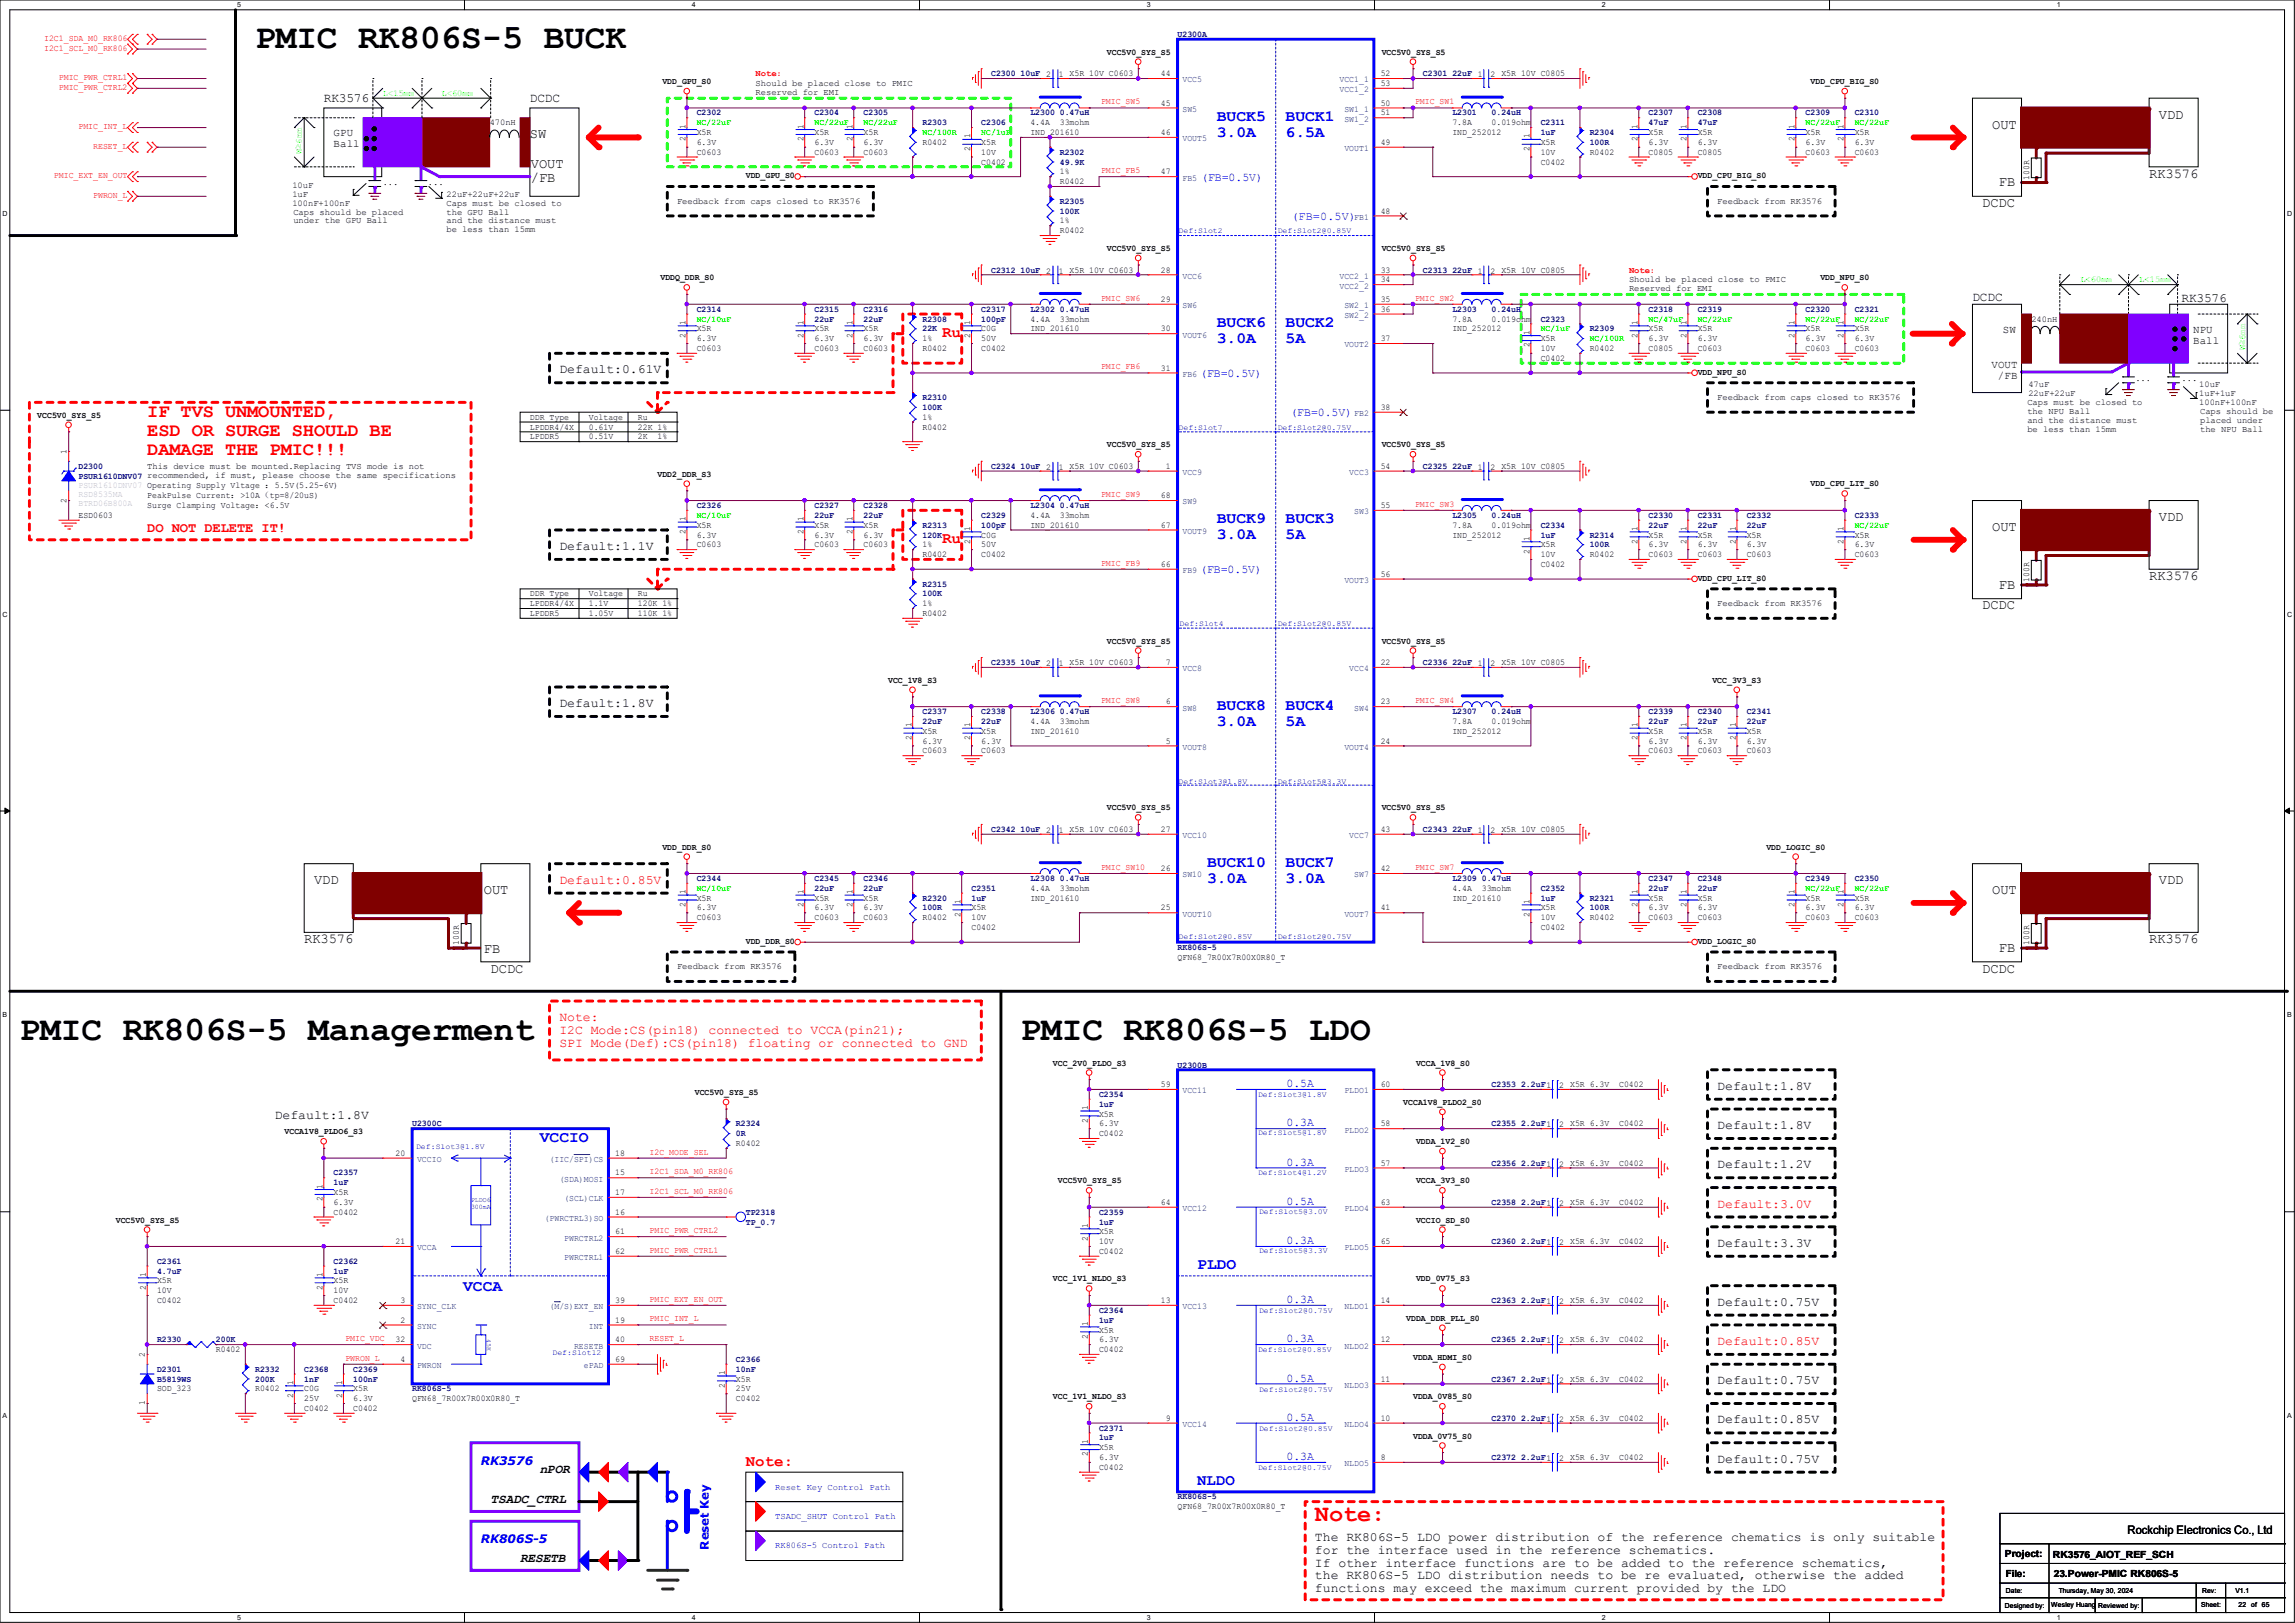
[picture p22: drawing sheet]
<svg xmlns="http://www.w3.org/2000/svg" width="297mm" height="210mm" viewBox="0 0 297 210" stroke-linecap="round" stroke-linejoin="round" font-family="sans-serif">
<defs><g id="words">
<g font-size="4.4">
<text x="33" y="6.3">PMIC RK806S-5 BUCK</text>
<text x="2.5" y="134.5">PMIC RK806S-5 Managerment</text>
<text x="132.1" y="134.5">PMIC RK806S-5 LDO</text>
</g>
<text font-size="3" fill="#f00" x="170.2" y="196.8">Note:</text>
<g font-size="2.4" fill="#f00">
<text x="19" y="54">IF TVS UNMOUNTED,</text>
<text x="19" y="56.4">ESD OR SURGE SHOULD BE</text>
<text x="19" y="58.8">DAMAGE THE PMIC!!!</text>
</g>
<g font-size="2" fill="#00f">
<text x="157.5" y="15.7">BUCK5</text>
<text x="157.5" y="17.7">3.0A</text>
<text x="166.4" y="15.7">BUCK1</text>
<text x="166.4" y="17.7">6.5A</text>
<text x="157.5" y="42.3">BUCK6</text>
<text x="157.5" y="44.4">3.0A</text>
<text x="166.4" y="42.3">BUCK2</text>
<text x="166.4" y="44.4">5A</text>
<text x="157.5" y="67.7">BUCK9</text>
<text x="157.5" y="69.8">3.0A</text>
<text x="166.4" y="67.7">BUCK3</text>
<text x="166.4" y="69.8">5A</text>
<text x="157.5" y="91.9">BUCK8</text>
<text x="157.5" y="93.9">3.0A</text>
<text x="166.4" y="91.9">BUCK4</text>
<text x="166.4" y="93.9">5A</text>
<text x="156.2" y="112.2">BUCK10</text>
<text x="166.4" y="112.2">BUCK7</text>
<text x="156.2" y="114.2">3.0A</text>
<text x="166.4" y="114.2">3.0A</text>
<text x="69.8" y="147.7">VCCIO</text>
<text x="59.9" y="167.1">VCCA</text>
<text x="154.9" y="164.3">PLDO</text>
<text x="154.9" y="192.2">NLDO</text>
</g>
<g font-size="2" fill="#f00">
<text x="121.9" y="43.6">Ru</text>
<text x="121.9" y="70.3">Ru</text>
<text x="96.5" y="189.7">Note:</text>
</g>
<g font-size="1.8">
<text x="68.6" y="17.9">SW</text>
<text x="257.8" y="16.6">OUT</text>
<text x="279.4" y="15.4">VDD</text>
<text x="68.7" y="21.7">VOUT</text>
<text x="68.7" y="23.5">/FB</text>
<text x="278.1" y="23">RK3576</text>
<text x="256.5" y="26.8">DCDC</text>
<text x="258.7" y="24.1">FB</text>
<text x="257.8" y="68.7">OUT</text>
<text x="279.4" y="67.4">VDD</text>
<text x="258.7" y="76.2">FB</text>
<text x="278.1" y="75.1">RK3576</text>
<text x="256.5" y="78.9">DCDC</text>
<text x="40.6" y="114.4">VDD</text>
<text x="62.6" y="115.7">OUT</text>
<text x="257.8" y="115.7">OUT</text>
<text x="279.4" y="114.4">VDD</text>
<text x="39.4" y="122">RK3576</text>
<text x="62.6" y="123.3">FB</text>
<text x="63.5" y="125.9">DCDC</text>
<text x="256.5" y="125.9">DCDC</text>
<text x="258.7" y="123.2">FB</text>
<text x="278.1" y="122">RK3576</text>
</g>
<text font-size="1.8" fill="#f00" x="19" y="68.8">DO NOT DELETE IT!</text>
<g font-size="1.7">
<text x="41.9" y="13.3">RK3576</text>
<text x="68.6" y="13.3">DCDC</text>
<text x="255.3" y="38.9">DCDC</text>
<text x="282.3" y="39">RK3576</text>
<text x="72.4" y="48.3">Default:0.61V</text>
<text x="72.4" y="71.2">Default:1.1V</text>
<text x="72.4" y="91.5">Default:1.8V</text>
<text x="222.2" y="141">Default:1.8V</text>
<text x="35.6" y="144.8">Default:1.8V</text>
<text x="222.2" y="146.1">Default:1.8V</text>
<text x="222.2" y="151.2">Default:1.2V</text>
<text x="222.2" y="161.3">Default:3.3V</text>
<text x="222.2" y="169">Default:0.75V</text>
<text x="222.2" y="179.1">Default:0.75V</text>
<text x="222.2" y="184.2">Default:0.85V</text>
<text x="69.8" y="190.7">nPOR</text>
<text x="222.2" y="189.3">Default:0.75V</text>
<text x="63.5" y="194.5">TSADC_CTRL</text>
<text x="67.3" y="202.1">RESETB</text>
<text x="170.2" y="199.4">The RK806S-5 LDO power distribution of the reference chematics is only suitable</text>
<text x="170.2" y="201.1">for the interface used in the reference schematics.</text>
<text x="170.2" y="202.7">If other interface functions are to be added to the reference schematics,</text>
<text x="170.2" y="204.4">the RK806S-5 LDO distribution needs to be re evaluated, otherwise the added</text>
<text x="170.2" y="206">functions may exceed the maximum current provided by the LDO</text>
</g>
<g font-size="1.7" fill="#f00">
<text x="72.4" y="114.3">Default:0.85V</text>
<text x="72.4" y="132.1">Note:</text>
<text x="72.4" y="133.8">I2C Mode:CS(pin18) connected to VCCA(pin21);</text>
<text x="72.4" y="135.4">SPI Mode(Def):CS(pin18) floating or connected to GND</text>
<text x="222.2" y="156.3">Default:3.0V</text>
<text x="222.2" y="174">Default:0.85V</text>
</g>
<g font-size="1.5" fill="#00f">
<text x="155.4" y="23.5">(FB=0.5V)</text>
<text x="167.1" y="28.4">(FB=0.5V)</text>
<text x="155.3" y="48.7">(FB=0.5V)</text>
<text x="167" y="53.8">(FB=0.5V)</text>
<text x="155.3" y="74.1">(FB=0.5V)</text>
<text x="166.5" y="140.7">0.5A</text>
<text x="166.5" y="145.8">0.3A</text>
<text x="166.5" y="155.9">0.5A</text>
<text x="166.5" y="150.8">0.3A</text>
<text x="166.5" y="161">0.3A</text>
<text x="166.5" y="173.7">0.3A</text>
<text x="166.5" y="168.6">0.3A</text>
<text x="166.5" y="178.8">0.5A</text>
<text x="166.5" y="183.9">0.5A</text>
<text x="62.2" y="189.5">RK3576</text>
<text x="166.5" y="188.9">0.3A</text>
<text x="62.2" y="199.7">RK806S-5</text>
<text x="91.7" y="200.5" transform="rotate(-90 91.7 200.5)">Reset Key</text>
</g>
<text font-size="1.5" x="275.3" y="198.5">Rockchip Electronics Co., Ltd</text>
<g font-size="1.4">
<text x="43.2" y="17.7">GPU</text>
<text x="43.2" y="19">Ball</text>
<text x="257.7" y="47.6">VOUT</text>
<text x="259.2" y="43.1">SW</text>
<text x="283.8" y="43.1">NPU</text>
<text x="283.8" y="44.4">Ball</text>
<text x="258.6" y="49">/FB</text>
</g>
<g font-size="1.3">
<text x="259.5" y="201.5">Project:</text>
<text x="265.7" y="201.6">RK3576_AIOT_REF_SCH</text>
<text x="259.6" y="204">File:</text>
<text x="265.8" y="204.1">23.Power-PMIC RK806S-5</text>
</g>
<g font-size="1.1" fill="#f00">
<text x="5.7" y="5.3">I2C1_SDA_M0_RK806</text>
<text x="5.7" y="6.6">I2C1_SCL_M0_RK806</text>
<text x="7.6" y="10.4">PMIC_PWR_CTRL1</text>
<text x="7.6" y="11.6">PMIC_PWR_CTRL2</text>
<text x="97.8" y="9.9">Note:</text>
<text x="10.2" y="16.7">PMIC_INT_L</text>
<text x="142.5" y="13.5">PMIC_SW5</text>
<text x="183.1" y="13.5">PMIC_SW1</text>
<text x="7" y="23.1">PMIC_EXT_EN_OUT</text>
<text x="12.1" y="19.3">RESET_L</text>
<text x="142.5" y="22.4">PMIC_FB5</text>
<text x="12.1" y="25.6">PWRON_L</text>
<text x="210.8" y="35.3">Note:</text>
<text x="142.5" y="38.9">PMIC_SW6</text>
<text x="183.1" y="38.9">PMIC_SW2</text>
<text x="142.5" y="47.8">PMIC_FB6</text>
<text x="142.5" y="64.3">PMIC_SW9</text>
<text x="183.1" y="65.6">PMIC_SW3</text>
<text x="142.5" y="73.2">PMIC_FB9</text>
<text x="142.5" y="91">PMIC_SW8</text>
<text x="183.1" y="91">PMIC_SW4</text>
<text x="142.5" y="112.6">PMIC_SW10</text>
<text x="183.1" y="112.6">PMIC_SW7</text>
<text x="84.1" y="149.4">I2C_MODE_SEL</text>
<text x="84.1" y="154.5">I2C1_SCL_M0_RK806</text>
<text x="84.1" y="151.9">I2C1_SDA_M0_RK806</text>
<text x="84.1" y="159.6">PMIC_PWR_CTRL2</text>
<text x="84.1" y="162.1">PMIC_PWR_CTRL1</text>
<text x="44.7" y="173.5">PMIC_VDC</text>
<text x="84.1" y="171">PMIC_INT_L</text>
<text x="84.1" y="173.5">RESET_L</text>
<text x="84.1" y="168.4">PMIC_EXT_EN_OUT</text>
<text x="44.7" y="176.1">PWRON_L</text>
</g>
<g font-size="1.1" fill="#000080">
<text x="152.4" y="4.8">U2300A</text>
<text x="128.3" y="9.9">C2300 10uF 2</text>
<text x="184.1" y="9.9">C2301 22uF 1</text>
<text x="90.2" y="14.9">C2302</text>
<text x="105.4" y="14.9">C2304</text>
<text x="111.8" y="14.9">C2305</text>
<text x="119.4" y="16.2">R2303</text>
<text x="127" y="16.2">C2306</text>
<text x="133.3" y="14.9">L2300 0.47uH</text>
<text x="188" y="14.9">L2301</text>
<text x="193" y="14.9">0.24uH</text>
<text x="199.4" y="16.2">C2311</text>
<text x="199.4" y="17.5">1uF</text>
<text x="205.7" y="17.5">R2304</text>
<text x="213.4" y="14.9">C2307</text>
<text x="213.4" y="16.2">47uF</text>
<text x="219.7" y="14.9">C2308</text>
<text x="219.7" y="16.2">47uF</text>
<text x="233.7" y="14.9">C2309</text>
<text x="240" y="14.9">C2310</text>
<text x="137.2" y="20">R2302</text>
<text x="137.2" y="21.3">49.9K</text>
<text x="205.7" y="18.8">100R</text>
<text x="137.2" y="26.4">R2305</text>
<text x="137.2" y="27.6">100K</text>
<text x="128.3" y="35.3">C2312 10uF 2</text>
<text x="184.1" y="35.3">C2313 22uF 1</text>
<text x="90.2" y="40.3">C2314</text>
<text x="105.4" y="40.3">C2315</text>
<text x="105.4" y="41.6">22uF</text>
<text x="111.8" y="40.3">C2316</text>
<text x="111.8" y="41.6">22uF</text>
<text x="119.4" y="41.6">R2308</text>
<text x="127" y="40.3">C2317</text>
<text x="127" y="41.6">100pF</text>
<text x="133.3" y="40.3">L2302 0.47uH</text>
<text x="188" y="40.3">L2303</text>
<text x="193" y="40.3">0.24uH</text>
<text x="199.4" y="41.6">C2323</text>
<text x="213.4" y="40.3">C2318</text>
<text x="219.7" y="40.3">C2319</text>
<text x="233.7" y="40.3">C2320</text>
<text x="240" y="40.3">C2321</text>
<text x="119.4" y="42.9">22K</text>
<text x="205.7" y="42.9">R2309</text>
<text x="119.4" y="51.8">R2310</text>
<text x="119.4" y="53">100K</text>
<text x="10.2" y="60.7">D2300</text>
<text x="10.2" y="61.9">PSUR1610DNV07 recommended, if must, please choose the same specifications</text>
<text x="90.2" y="65.7">C2326</text>
<text x="105.4" y="65.7">C2327</text>
<text x="111.8" y="65.7">C2328</text>
<text x="128.3" y="60.7">C2324 10uF 2</text>
<text x="133.3" y="65.7">L2304 0.47uH</text>
<text x="184.1" y="60.7">C2325 22uF 1</text>
<text x="105.4" y="67">22uF</text>
<text x="111.8" y="67">22uF</text>
<text x="119.4" y="68.3">R2313</text>
<text x="119.4" y="69.6">120K</text>
<text x="127" y="67">C2329</text>
<text x="127" y="68.3">100pF</text>
<text x="188" y="67">L2305</text>
<text x="193" y="67">0.24uH</text>
<text x="199.4" y="68.3">C2334</text>
<text x="199.4" y="69.6">1uF</text>
<text x="205.7" y="69.6">R2314</text>
<text x="205.7" y="70.8">100R</text>
<text x="213.4" y="67">C2330</text>
<text x="213.4" y="68.3">22uF</text>
<text x="219.7" y="67">C2331</text>
<text x="219.7" y="68.3">22uF</text>
<text x="226.1" y="67">C2332</text>
<text x="226.1" y="68.3">22uF</text>
<text x="240" y="67">C2333</text>
<text x="119.4" y="75.9">R2315</text>
<text x="119.4" y="77.2">100K</text>
<text x="128.3" y="86.1">C2335 10uF 2</text>
<text x="184.1" y="86.1">C2336 22uF 1</text>
<text x="119.4" y="92.4">C2337</text>
<text x="119.4" y="93.7">22uF</text>
<text x="127" y="92.4">C2338</text>
<text x="127" y="93.7">22uF</text>
<text x="133.3" y="92.4">L2306 0.47uH</text>
<text x="188" y="92.4">L2307</text>
<text x="193" y="92.4">0.24uH</text>
<text x="213.4" y="92.4">C2339</text>
<text x="213.4" y="93.7">22uF</text>
<text x="219.7" y="92.4">C2340</text>
<text x="219.7" y="93.7">22uF</text>
<text x="226.1" y="92.4">C2341</text>
<text x="226.1" y="93.7">22uF</text>
<text x="128.3" y="107.7">C2342 10uF 2</text>
<text x="184.1" y="107.7">C2343 22uF 1</text>
<text x="90.2" y="114">C2344</text>
<text x="105.4" y="114">C2345</text>
<text x="105.4" y="115.3">22uF</text>
<text x="111.8" y="114">C2346</text>
<text x="111.8" y="115.3">22uF</text>
<text x="119.4" y="116.5">R2320</text>
<text x="119.4" y="117.8">100R</text>
<text x="125.7" y="115.3">C2351</text>
<text x="125.7" y="116.5">1uF</text>
<text x="133.3" y="114">L2308 0.47uH</text>
<text x="188" y="114">L2309 0.47uH</text>
<text x="199.4" y="115.3">C2352</text>
<text x="199.4" y="116.5">1uF</text>
<text x="205.7" y="116.5">R2321</text>
<text x="205.7" y="117.8">100R</text>
<text x="213.4" y="114">C2347</text>
<text x="213.4" y="115.3">22uF</text>
<text x="219.7" y="114">C2348</text>
<text x="219.7" y="115.3">22uF</text>
<text x="233.7" y="114">C2349</text>
<text x="240" y="114">C2350</text>
<text x="152.4" y="122.9">RK806S-5</text>
<text x="142.2" y="141.9">C2354</text>
<text x="142.2" y="143.2">1uF</text>
<text x="152.4" y="138.1">U2300B</text>
<text x="193" y="140.7">C2353 2.2uF1</text>
<text x="53.3" y="145.8">U2300C</text>
<text x="95.2" y="145.8">R2324</text>
<text x="95.2" y="147">0R</text>
<text x="193" y="145.8">C2355 2.2uF1</text>
<text x="43.2" y="152.1">C2357</text>
<text x="43.2" y="153.4">1uF</text>
<text x="193" y="155.9">C2358 2.2uF1</text>
<text x="193" y="150.8">C2356 2.2uF1</text>
<text x="96.5" y="157.2">TP2318</text>
<text x="96.5" y="158.5">TP_0.7</text>
<text x="142.2" y="157.2">C2359</text>
<text x="142.2" y="158.5">1uF</text>
<text x="193" y="161">C2360 2.2uF1</text>
<text x="20.3" y="163.5">C2361</text>
<text x="20.3" y="164.8">4.7uF</text>
<text x="43.2" y="163.5">C2362</text>
<text x="43.2" y="164.8">1uF</text>
<text x="20.3" y="173.7">R2330</text>
<text x="27.9" y="173.7">200K</text>
<text x="142.2" y="169.9">C2364</text>
<text x="142.2" y="171.2">1uF</text>
<text x="193" y="173.7">C2365 2.2uF1</text>
<text x="193" y="168.6">C2363 2.2uF1</text>
<text x="20.3" y="177.5">D2301</text>
<text x="20.3" y="178.8">B5819WS</text>
<text x="33" y="177.5">R2332</text>
<text x="33" y="178.8">200K</text>
<text x="39.4" y="177.5">C2368</text>
<text x="39.4" y="178.8">1nF</text>
<text x="45.7" y="177.5">C2369</text>
<text x="45.7" y="178.8">100nF</text>
<text x="95.2" y="176.2">C2366</text>
<text x="95.2" y="177.5">10nF</text>
<text x="193" y="178.8">C2367 2.2uF1</text>
<text x="53.3" y="180">RK806S-5</text>
<text x="142.2" y="185.1">C2371</text>
<text x="193" y="183.9">C2370 2.2uF1</text>
<text x="142.2" y="186.4">1uF</text>
<text x="193" y="188.9">C2372 2.2uF1</text>
<text x="152.4" y="194">RK806S-5</text>
</g>
<g font-size="1.1">
<text x="85.7" y="10.9">VDD_GPU_S0</text>
<text x="97.8" y="11.1">Should be placed close to PMIC</text>
<text x="137" y="10">1 X5R 10V C0603</text>
<text x="143.3" y="7.1">VCC5V0_SYS_S5</text>
<text x="150.2" y="9.9">44</text>
<text x="178.7" y="9.9">52</text>
<text x="178.7" y="11.1">53</text>
<text x="178.8" y="7.1">VCC5V0_SYS_S5</text>
<text x="192.9" y="10">2 X5R 10V C0805</text>
<text x="234.3" y="10.9">VDD_CPU_BIG_S0</text>
<text x="63.4" y="16.2">470nH</text>
<text x="88.7" y="16.6" transform="rotate(-90 88.7 16.6)">1</text>
<text x="90.2" y="17.5">X5R</text>
<text x="97.8" y="12.3">Reserved for EMI</text>
<text x="104" y="16.6" transform="rotate(-90 104 16.6)">1</text>
<text x="105.4" y="17.5">X5R</text>
<text x="110.3" y="16.6" transform="rotate(-90 110.3 16.6)">1</text>
<text x="111.8" y="17.5">X5R</text>
<text x="125.6" y="17.9" transform="rotate(-90 125.6 17.9)">1</text>
<text x="133.3" y="17.5">IND_201610</text>
<text x="133.3" y="16.2">4.4A</text>
<text x="137.2" y="16.2">33mohm</text>
<text x="150.2" y="13.7">45</text>
<text x="150.2" y="17.5">46</text>
<text x="178.7" y="13.7">50</text>
<text x="178.7" y="14.9">51</text>
<text x="188" y="17.5">IND_252012</text>
<text x="188" y="16.2">7.8A</text>
<text x="193" y="16.2">0.019ohm</text>
<text x="198" y="17.9" transform="rotate(-90 198 17.9)">1</text>
<text x="211.9" y="16.6" transform="rotate(-90 211.9 16.6)">1</text>
<text x="213.4" y="17.5">X5R</text>
<text x="218.3" y="16.6" transform="rotate(-90 218.3 16.6)">1</text>
<text x="219.7" y="17.5">X5R</text>
<text x="232.2" y="16.6" transform="rotate(-90 232.2 16.6)">1</text>
<text x="233.7" y="17.5">X5R</text>
<text x="238.6" y="16.6" transform="rotate(-90 238.6 16.6)">1</text>
<text x="240" y="17.5">X5R</text>
<text x="49.5" y="24">...</text>
<text x="55.4" y="24">...</text>
<text x="88.7" y="18.3" transform="rotate(-90 88.7 18.3)">2</text>
<text x="90.2" y="20">C0603</text>
<text x="90.2" y="18.8">6.3V</text>
<text x="96.5" y="23.1">VDD_GPU_S0</text>
<text x="104" y="18.3" transform="rotate(-90 104 18.3)">2</text>
<text x="105.4" y="20">C0603</text>
<text x="105.4" y="18.8">6.3V</text>
<text x="110.3" y="18.3" transform="rotate(-90 110.3 18.3)">2</text>
<text x="111.8" y="20">C0603</text>
<text x="111.8" y="18.8">6.3V</text>
<text x="119.4" y="18.8">R0402</text>
<text x="125.6" y="19.6" transform="rotate(-90 125.6 19.6)">2</text>
<text x="127" y="21.3">C0402</text>
<text x="127" y="18.8">X5R</text>
<text x="127" y="20">10V</text>
<text x="137.2" y="23.8">R0402</text>
<text x="137.2" y="22.6">1%</text>
<text x="150.2" y="22.6">47</text>
<text x="178.7" y="18.8">49</text>
<text x="198" y="19.6" transform="rotate(-90 198 19.6)">2</text>
<text x="199.4" y="21.3">C0402</text>
<text x="199.4" y="18.8">X5R</text>
<text x="199.4" y="20">10V</text>
<text x="205.7" y="20">R0402</text>
<text x="211.9" y="18.3" transform="rotate(-90 211.9 18.3)">2</text>
<text x="213.4" y="20">C0805</text>
<text x="213.4" y="18.8">6.3V</text>
<text x="218.3" y="18.3" transform="rotate(-90 218.3 18.3)">2</text>
<text x="219.7" y="23.1">VDD_CPU_BIG_S0</text>
<text x="219.7" y="20">C0805</text>
<text x="219.7" y="18.8">6.3V</text>
<text x="232.2" y="18.3" transform="rotate(-90 232.2 18.3)">2</text>
<text x="233.7" y="20">C0603</text>
<text x="233.7" y="18.8">6.3V</text>
<text x="238.6" y="18.3" transform="rotate(-90 238.6 18.3)">2</text>
<text x="240" y="20">C0603</text>
<text x="240" y="18.8">6.3V</text>
<text x="262.6" y="23.2" transform="rotate(-90 262.6 23.2)">100R</text>
<text x="37.8" y="24.3">10uF</text>
<text x="37.8" y="25.5">1uF</text>
<text x="37.8" y="26.6">100nF+100nF</text>
<text x="38" y="27.8">Caps should be placed</text>
<text x="38" y="28.9">under the GPU Ball</text>
<text x="57.8" y="26.6">Caps must be closed to</text>
<text x="57.8" y="27.8">the GPU Ball</text>
<text x="57.8" y="28.9">and the distance must</text>
<text x="57.8" y="25.5">22uF+22uF+22uF</text>
<text x="87.6" y="26.4">Feedback from caps closed to RK3576</text>
<text x="137.2" y="28.9">1%</text>
<text x="178.7" y="27.6">48</text>
<text x="222.2" y="26.4">Feedback from RK3576</text>
<text x="57.8" y="30.1">be less than 15mm</text>
<text x="137" y="35.4">1 X5R 10V C0603</text>
<text x="137.2" y="30.2">R0402</text>
<text x="143.3" y="32.5">VCC5V0_SYS_S5</text>
<text x="150.2" y="35.3">28</text>
<text x="178.7" y="35.3">33</text>
<text x="178.8" y="32.5">VCC5V0_SYS_S5</text>
<text x="192.9" y="35.4">2 X5R 10V C0805</text>
<text x="85.5" y="36.3">VDDQ_DDR_S0</text>
<text x="133.3" y="41.6">4.4A</text>
<text x="137.2" y="41.6">33mohm</text>
<text x="150.2" y="39.1">29</text>
<text x="178.7" y="39.1">35</text>
<text x="178.7" y="40.3">36</text>
<text x="178.7" y="36.5">34</text>
<text x="188" y="41.6">7.8A</text>
<text x="193" y="41.6">0.019ohm</text>
<text x="210.8" y="36.5">Should be placed close to PMIC</text>
<text x="210.8" y="37.7">Reserved for EMI</text>
<text x="235.6" y="36.3">VDD_NPU_S0</text>
<text x="262.9" y="41.6">240nH</text>
<text x="88.7" y="43.7" transform="rotate(-90 88.7 43.7)">2</text>
<text x="88.7" y="42" transform="rotate(-90 88.7 42)">1</text>
<text x="90.2" y="45.4">C0603</text>
<text x="90.2" y="42.9">X5R</text>
<text x="90.2" y="44.2">6.3V</text>
<text x="104" y="43.7" transform="rotate(-90 104 43.7)">2</text>
<text x="104" y="42" transform="rotate(-90 104 42)">1</text>
<text x="105.4" y="45.4">C0603</text>
<text x="105.4" y="42.9">X5R</text>
<text x="105.4" y="44.2">6.3V</text>
<text x="110.3" y="43.7" transform="rotate(-90 110.3 43.7)">2</text>
<text x="110.3" y="42" transform="rotate(-90 110.3 42)">1</text>
<text x="111.8" y="45.4">C0603</text>
<text x="111.8" y="42.9">X5R</text>
<text x="111.8" y="44.2">6.3V</text>
<text x="119.4" y="45.4">R0402</text>
<text x="119.4" y="44.2">1%</text>
<text x="125.6" y="43.7" transform="rotate(-90 125.6 43.7)">2</text>
<text x="125.6" y="42" transform="rotate(-90 125.6 42)">1</text>
<text x="127" y="45.4">C0402</text>
<text x="127" y="42.9">C0G</text>
<text x="127" y="44.2">50V</text>
<text x="133.3" y="42.9">IND_201610</text>
<text x="150.2" y="48">31</text>
<text x="150.2" y="42.9">30</text>
<text x="178.7" y="44.2">37</text>
<text x="188" y="42.9">IND_252012</text>
<text x="198" y="45" transform="rotate(-90 198 45)">2</text>
<text x="198" y="43.3" transform="rotate(-90 198 43.3)">1</text>
<text x="199.4" y="46.7">C0402</text>
<text x="199.4" y="44.2">X5R</text>
<text x="199.4" y="45.4">10V</text>
<text x="205.7" y="45.4">R0402</text>
<text x="211.9" y="43.7" transform="rotate(-90 211.9 43.7)">2</text>
<text x="211.9" y="42" transform="rotate(-90 211.9 42)">1</text>
<text x="213.4" y="45.4">C0805</text>
<text x="213.4" y="42.9">X5R</text>
<text x="213.4" y="44.2">6.3V</text>
<text x="218.3" y="43.7" transform="rotate(-90 218.3 43.7)">2</text>
<text x="218.3" y="42" transform="rotate(-90 218.3 42)">1</text>
<text x="219.7" y="45.4">C0603</text>
<text x="219.7" y="42.9">X5R</text>
<text x="219.7" y="44.2">6.3V</text>
<text x="232.2" y="43.7" transform="rotate(-90 232.2 43.7)">2</text>
<text x="232.2" y="42" transform="rotate(-90 232.2 42)">1</text>
<text x="233.7" y="45.4">C0603</text>
<text x="233.7" y="42.9">X5R</text>
<text x="233.7" y="44.2">6.3V</text>
<text x="238.6" y="43.7" transform="rotate(-90 238.6 43.7)">2</text>
<text x="238.6" y="42" transform="rotate(-90 238.6 42)">1</text>
<text x="240" y="45.4">C0603</text>
<text x="240" y="42.9">X5R</text>
<text x="240" y="44.2">6.3V</text>
<text x="178.7" y="53">38</text>
<text x="219.7" y="48.5">VDD_NPU_S0</text>
<text x="222.2" y="51.8">Feedback from caps closed to RK3576</text>
<text x="262.4" y="52.4">Caps must be closed to</text>
<text x="262.4" y="53.6">the NPU Ball</text>
<text x="262.5" y="50.1">47uF</text>
<text x="262.5" y="51.3">22uF+22uF</text>
<text x="276.4" y="49.4">...</text>
<text x="282.3" y="49.4">...</text>
<text x="284.6" y="50.1">10uF</text>
<text x="284.6" y="51.3">1uF+1uF</text>
<text x="284.6" y="52.4">100nF+100nF</text>
<text x="284.7" y="53.6">Caps should be</text>
<text x="4.8" y="54.1">VCC5V0_SYS_S5</text>
<text x="8.6" y="58.8" transform="rotate(-90 8.6 58.8)">1</text>
<text x="68.6" y="54.3">DDR Type</text>
<text x="68.6" y="55.6">LPDDR4/4X</text>
<text x="68.6" y="56.9">LPDDR5</text>
<text x="76.2" y="56.9">0.51V</text>
<text x="76.2" y="55.6">0.61V</text>
<text x="76.2" y="54.3">Voltage</text>
<text x="82.5" y="56.9">2K</text>
<text x="82.5" y="55.6">22K 1%</text>
<text x="82.5" y="54.3">Ru</text>
<text x="85.1" y="56.9">1%</text>
<text x="119.4" y="55.6">R0402</text>
<text x="119.4" y="54.3">1%</text>
<text x="143.3" y="57.9">VCC5V0_SYS_S5</text>
<text x="178.8" y="57.9">VCC5V0_SYS_S5</text>
<text x="262.4" y="54.7">and the distance must</text>
<text x="262.4" y="55.8">be less than 15mm</text>
<text x="284.7" y="54.7">placed under</text>
<text x="284.7" y="55.8">the NPU Ball</text>
<text x="8.6" y="65" transform="rotate(-90 8.6 65)">2</text>
<text x="19" y="64.5">PeakPulse Current：&gt;10A（tp=8/20uS)</text>
<text x="19" y="65.7">Surge Clamping Voltage：&lt;6.5V</text>
<text x="19" y="60.7">This device must be mounted.Replacing TVS mode is not</text>
<text x="85.1" y="61.7">VDD2_DDR_S3</text>
<text x="137" y="60.8">1 X5R 10V C0603</text>
<text x="150.2" y="64.5">68</text>
<text x="150.9" y="60.7">1</text>
<text x="178.7" y="65.7">55</text>
<text x="178.7" y="60.7">54</text>
<text x="192.9" y="60.8">2 X5R 10V C0805</text>
<text x="234.3" y="63">VDD_CPU_LIT_S0</text>
<text x="10.2" y="67">ESD0603</text>
<text x="88.7" y="69.1" transform="rotate(-90 88.7 69.1)">2</text>
<text x="88.7" y="67.4" transform="rotate(-90 88.7 67.4)">1</text>
<text x="90.2" y="70.8">C0603</text>
<text x="90.2" y="68.3">X5R</text>
<text x="90.2" y="69.6">6.3V</text>
<text x="104" y="69.1" transform="rotate(-90 104 69.1)">2</text>
<text x="104" y="67.4" transform="rotate(-90 104 67.4)">1</text>
<text x="105.4" y="70.8">C0603</text>
<text x="105.4" y="68.3">X5R</text>
<text x="105.4" y="69.6">6.3V</text>
<text x="110.3" y="69.1" transform="rotate(-90 110.3 69.1)">2</text>
<text x="110.3" y="67.4" transform="rotate(-90 110.3 67.4)">1</text>
<text x="111.8" y="70.8">C0603</text>
<text x="111.8" y="68.3">X5R</text>
<text x="111.8" y="69.6">6.3V</text>
<text x="119.4" y="70.8">1%</text>
<text x="125.6" y="70.4" transform="rotate(-90 125.6 70.4)">2</text>
<text x="125.6" y="68.7" transform="rotate(-90 125.6 68.7)">1</text>
<text x="127" y="69.6">C0G</text>
<text x="127" y="70.8">50V</text>
<text x="133.3" y="68.3">IND_201610</text>
<text x="133.3" y="67">4.4A</text>
<text x="137.2" y="67">33mohm</text>
<text x="150.2" y="68.3">67</text>
<text x="188" y="69.6">IND_252012</text>
<text x="188" y="68.3">7.8A</text>
<text x="193" y="68.3">0.019ohm</text>
<text x="198" y="71.6" transform="rotate(-90 198 71.6)">2</text>
<text x="198" y="70" transform="rotate(-90 198 70)">1</text>
<text x="199.4" y="70.8">X5R</text>
<text x="211.9" y="70.4" transform="rotate(-90 211.9 70.4)">2</text>
<text x="211.9" y="68.7" transform="rotate(-90 211.9 68.7)">1</text>
<text x="213.4" y="69.6">X5R</text>
<text x="213.4" y="70.8">6.3V</text>
<text x="218.3" y="70.4" transform="rotate(-90 218.3 70.4)">2</text>
<text x="218.3" y="68.7" transform="rotate(-90 218.3 68.7)">1</text>
<text x="219.7" y="69.6">X5R</text>
<text x="219.7" y="70.8">6.3V</text>
<text x="224.6" y="70.4" transform="rotate(-90 224.6 70.4)">2</text>
<text x="224.6" y="68.7" transform="rotate(-90 224.6 68.7)">1</text>
<text x="226.1" y="69.6">X5R</text>
<text x="226.1" y="70.8">6.3V</text>
<text x="238.6" y="70.4" transform="rotate(-90 238.6 70.4)">2</text>
<text x="238.6" y="68.7" transform="rotate(-90 238.6 68.7)">1</text>
<text x="240" y="69.6">X5R</text>
<text x="240" y="70.8">6.3V</text>
<text x="68.6" y="77.2">DDR Type</text>
<text x="76.2" y="77.2">Voltage</text>
<text x="82.5" y="77.2">Ru</text>
<text x="119.4" y="72.1">R0402</text>
<text x="127" y="72.1">C0402</text>
<text x="150.2" y="73.4">66</text>
<text x="178.7" y="74.6">56</text>
<text x="199.4" y="73.4">C0402</text>
<text x="199.4" y="72.1">10V</text>
<text x="205.7" y="72.1">R0402</text>
<text x="213.4" y="72.1">C0603</text>
<text x="219.7" y="75.1">VDD_CPU_LIT_S0</text>
<text x="219.7" y="72.1">C0603</text>
<text x="226.1" y="72.1">C0603</text>
<text x="240" y="72.1">C0603</text>
<text x="262.6" y="75.3" transform="rotate(-90 262.6 75.3)">100R</text>
<text x="68.6" y="79.7">LPDDR5</text>
<text x="68.6" y="78.4">LPDDR4/4X</text>
<text x="76.2" y="78.4">1.1V</text>
<text x="76.2" y="79.7">1.05V</text>
<text x="82.5" y="79.7">110K 1%</text>
<text x="82.5" y="78.4">120K 1%</text>
<text x="119.4" y="79.7">R0402</text>
<text x="119.4" y="78.4">1%</text>
<text x="143.3" y="83.3">VCC5V0_SYS_S5</text>
<text x="178.8" y="83.3">VCC5V0_SYS_S5</text>
<text x="222.2" y="78.4">Feedback from RK3576</text>
<text x="114.9" y="88.4">VCC_1V8_S3</text>
<text x="137" y="86.2">1 X5R 10V C0603</text>
<text x="150.9" y="86.1">7</text>
<text x="178.7" y="86.1">22</text>
<text x="192.9" y="86.2">2 X5R 10V C0805</text>
<text x="221.6" y="88.4">VCC_3V3_S3</text>
<text x="117.9" y="95.8" transform="rotate(-90 117.9 95.8)">2</text>
<text x="117.9" y="94.1" transform="rotate(-90 117.9 94.1)">1</text>
<text x="119.4" y="95">X5R</text>
<text x="125.6" y="95.8" transform="rotate(-90 125.6 95.8)">2</text>
<text x="125.6" y="94.1" transform="rotate(-90 125.6 94.1)">1</text>
<text x="127" y="95">X5R</text>
<text x="133.3" y="95">IND_201610</text>
<text x="133.3" y="93.7">4.4A</text>
<text x="137.2" y="93.7">33mohm</text>
<text x="150.9" y="91.1">6</text>
<text x="178.7" y="91.1">23</text>
<text x="188" y="95">IND_252012</text>
<text x="188" y="93.7">7.8A</text>
<text x="193" y="93.7">0.019ohm</text>
<text x="211.9" y="95.8" transform="rotate(-90 211.9 95.8)">2</text>
<text x="211.9" y="94.1" transform="rotate(-90 211.9 94.1)">1</text>
<text x="213.4" y="95">X5R</text>
<text x="218.3" y="95.8" transform="rotate(-90 218.3 95.8)">2</text>
<text x="218.3" y="94.1" transform="rotate(-90 218.3 94.1)">1</text>
<text x="219.7" y="95">X5R</text>
<text x="224.6" y="95.8" transform="rotate(-90 224.6 95.8)">2</text>
<text x="224.6" y="94.1" transform="rotate(-90 224.6 94.1)">1</text>
<text x="226.1" y="95">X5R</text>
<text x="119.4" y="97.5">C0603</text>
<text x="119.4" y="96.2">6.3V</text>
<text x="127" y="97.5">C0603</text>
<text x="127" y="96.2">6.3V</text>
<text x="150.9" y="96.2">5</text>
<text x="178.7" y="96.2">24</text>
<text x="213.4" y="97.5">C0603</text>
<text x="213.4" y="96.2">6.3V</text>
<text x="219.7" y="97.5">C0603</text>
<text x="219.7" y="96.2">6.3V</text>
<text x="226.1" y="97.5">C0603</text>
<text x="226.1" y="96.2">6.3V</text>
<text x="137" y="107.8">1 X5R 10V C0603</text>
<text x="143.3" y="104.9">VCC5V0_SYS_S5</text>
<text x="150.2" y="107.7">27</text>
<text x="178.7" y="107.7">43</text>
<text x="178.8" y="104.9">VCC5V0_SYS_S5</text>
<text x="192.9" y="107.8">2 X5R 10V C0805</text>
<text x="85.7" y="109.9">VDD_DDR_S0</text>
<text x="150.2" y="112.7">26</text>
<text x="178.7" y="112.7">42</text>
<text x="228.6" y="109.9">VDD_LOGIC_S0</text>
<text x="88.7" y="117.3" transform="rotate(-90 88.7 117.3)">2</text>
<text x="88.7" y="115.7" transform="rotate(-90 88.7 115.7)">1</text>
<text x="90.2" y="119.1">C0603</text>
<text x="90.2" y="116.5">X5R</text>
<text x="90.2" y="117.8">6.3V</text>
<text x="104" y="117.3" transform="rotate(-90 104 117.3)">2</text>
<text x="104" y="115.7" transform="rotate(-90 104 115.7)">1</text>
<text x="105.4" y="119.1">C0603</text>
<text x="105.4" y="116.5">X5R</text>
<text x="105.4" y="117.8">6.3V</text>
<text x="110.3" y="117.3" transform="rotate(-90 110.3 117.3)">2</text>
<text x="110.3" y="115.7" transform="rotate(-90 110.3 115.7)">1</text>
<text x="111.8" y="119.1">C0603</text>
<text x="111.8" y="116.5">X5R</text>
<text x="111.8" y="117.8">6.3V</text>
<text x="119.4" y="119.1">R0402</text>
<text x="124.3" y="118.6" transform="rotate(-90 124.3 118.6)">2</text>
<text x="124.3" y="117" transform="rotate(-90 124.3 117)">1</text>
<text x="125.7" y="117.8">X5R</text>
<text x="125.7" y="119.1">10V</text>
<text x="133.3" y="116.5">IND_201610</text>
<text x="133.3" y="115.3">4.4A</text>
<text x="137.2" y="115.3">33mohm</text>
<text x="150.2" y="117.8">25</text>
<text x="178.7" y="117.8">41</text>
<text x="188" y="116.5">IND_201610</text>
<text x="188" y="115.3">4.4A</text>
<text x="191.8" y="115.3">33mohm</text>
<text x="198" y="118.6" transform="rotate(-90 198 118.6)">2</text>
<text x="198" y="117" transform="rotate(-90 198 117)">1</text>
<text x="199.4" y="117.8">X5R</text>
<text x="199.4" y="119.1">10V</text>
<text x="205.7" y="119.1">R0402</text>
<text x="211.9" y="117.3" transform="rotate(-90 211.9 117.3)">2</text>
<text x="211.9" y="115.7" transform="rotate(-90 211.9 115.7)">1</text>
<text x="213.4" y="119.1">C0603</text>
<text x="213.4" y="116.5">X5R</text>
<text x="213.4" y="117.8">6.3V</text>
<text x="218.3" y="117.3" transform="rotate(-90 218.3 117.3)">2</text>
<text x="218.3" y="115.7" transform="rotate(-90 218.3 115.7)">1</text>
<text x="219.7" y="119.1">C0603</text>
<text x="219.7" y="116.5">X5R</text>
<text x="219.7" y="117.8">6.3V</text>
<text x="232.2" y="117.3" transform="rotate(-90 232.2 117.3)">2</text>
<text x="232.2" y="115.7" transform="rotate(-90 232.2 115.7)">1</text>
<text x="233.7" y="119.1">C0603</text>
<text x="233.7" y="116.5">X5R</text>
<text x="233.7" y="117.8">6.3V</text>
<text x="238.6" y="117.3" transform="rotate(-90 238.6 117.3)">2</text>
<text x="238.6" y="115.7" transform="rotate(-90 238.6 115.7)">1</text>
<text x="240" y="119.1">C0603</text>
<text x="240" y="116.5">X5R</text>
<text x="240" y="117.8">6.3V</text>
<text x="59.4" y="122.3" transform="rotate(-90 59.4 122.3)">100R</text>
<text x="87.6" y="125.4">Feedback from RK3576</text>
<text x="96.5" y="122.1">VDD_DDR_S0</text>
<text x="125.7" y="120.4">C0402</text>
<text x="152.4" y="124.2">QFN68_7R00X7R00X0R80_T</text>
<text x="199.4" y="120.4">C0402</text>
<text x="219.7" y="122.1">VDD_LOGIC_S0</text>
<text x="222.2" y="125.4">Feedback from RK3576</text>
<text x="262.6" y="122.3" transform="rotate(-90 262.6 122.3)">100R</text>
<text x="136.3" y="137.9">VCC_2V0_PLDO_S3</text>
<text x="183.3" y="137.9">VCCA_1V8_S0</text>
<text x="89.9" y="141.7">VCC5V0_SYS_S5</text>
<text x="140.8" y="143.6" transform="rotate(-90 140.8 143.6)">1</text>
<text x="150.2" y="140.7">59</text>
<text x="178.7" y="140.7">60</text>
<text x="181.6" y="143">VCCA1V8_PLDO2_S0</text>
<text x="201.8" y="140.8">2 X5R 6.3V</text>
<text x="209.5" y="140.7">C0402</text>
<text x="36.8" y="146.8">VCCA1V8_PLDO6_S3</text>
<text x="51.2" y="149.6">20</text>
<text x="79.6" y="149.6">18</text>
<text x="95.2" y="148.3">R0402</text>
<text x="140.8" y="145.3" transform="rotate(-90 140.8 145.3)">2</text>
<text x="142.2" y="147">C0402</text>
<text x="142.2" y="144.5">X5R</text>
<text x="142.2" y="145.8">6.3V</text>
<text x="178.7" y="145.8">58</text>
<text x="183.3" y="148">VDDA_1V2_S0</text>
<text x="201.8" y="145.9">2 X5R 6.3V</text>
<text x="209.5" y="145.8">C0402</text>
<text x="41.7" y="155.4" transform="rotate(-90 41.7 155.4)">2</text>
<text x="41.7" y="153.8" transform="rotate(-90 41.7 153.8)">1</text>
<text x="43.2" y="154.6">X5R</text>
<text x="43.2" y="155.9">6.3V</text>
<text x="79.6" y="154.6">17</text>
<text x="79.6" y="152.1">15</text>
<text x="136.9" y="153.1">VCC5V0_SYS_S5</text>
<text x="150.2" y="155.9">64</text>
<text x="178.7" y="150.8">57</text>
<text x="178.7" y="155.9">63</text>
<text x="183.3" y="153.1">VCCA_3V3_S0</text>
<text x="201.8" y="151">2 X5R 6.3V</text>
<text x="209.5" y="155.9">C0402</text>
<text x="209.5" y="150.8">C0402</text>
<text x="15" y="158.2">VCC5V0_SYS_S5</text>
<text x="43.2" y="157.2">C0402</text>
<text x="51.2" y="161">21</text>
<text x="79.6" y="157.2">16</text>
<text x="79.6" y="159.7">61</text>
<text x="140.8" y="160.5" transform="rotate(-90 140.8 160.5)">2</text>
<text x="140.8" y="158.9" transform="rotate(-90 140.8 158.9)">1</text>
<text x="142.2" y="159.7">X5R</text>
<text x="142.2" y="161">10V</text>
<text x="178.7" y="161">65</text>
<text x="183.3" y="158.2">VCCIO_SD_S0</text>
<text x="201.8" y="161.1">2 X5R 6.3V</text>
<text x="201.8" y="156">2 X5R 6.3V</text>
<text x="209.5" y="161">C0402</text>
<text x="18.9" y="166.9" transform="rotate(-90 18.9 166.9)">2</text>
<text x="18.9" y="165.2" transform="rotate(-90 18.9 165.2)">1</text>
<text x="20.3" y="166.1">X5R</text>
<text x="20.3" y="167.3">10V</text>
<text x="41.7" y="166.9" transform="rotate(-90 41.7 166.9)">2</text>
<text x="41.7" y="165.2" transform="rotate(-90 41.7 165.2)">1</text>
<text x="43.2" y="166.1">X5R</text>
<text x="43.2" y="167.3">10V</text>
<text x="79.6" y="162.3">62</text>
<text x="136.3" y="165.8">VCC_1V1_NLDO_S3</text>
<text x="142.2" y="162.3">C0402</text>
<text x="183.3" y="165.8">VDD_0V75_S3</text>
<text x="20.3" y="168.6">C0402</text>
<text x="43.2" y="168.6">C0402</text>
<text x="51.2" y="173.7">32</text>
<text x="51.8" y="171.2">2</text>
<text x="51.8" y="168.6">3</text>
<text x="79.6" y="168.6">39</text>
<text x="79.6" y="171.2">19</text>
<text x="79.6" y="173.7">40</text>
<text x="140.8" y="173.2" transform="rotate(-90 140.8 173.2)">2</text>
<text x="140.8" y="171.6" transform="rotate(-90 140.8 171.6)">1</text>
<text x="142.2" y="172.4">X5R</text>
<text x="142.2" y="173.7">6.3V</text>
<text x="150.2" y="168.6">13</text>
<text x="178.7" y="168.6">14</text>
<text x="178.7" y="173.7">12</text>
<text x="182" y="170.9">VDDA_DDR_PLL_S0</text>
<text x="201.8" y="173.8">2 X5R 6.3V</text>
<text x="201.8" y="168.7">2 X5R 6.3V</text>
<text x="209.5" y="173.7">C0402</text>
<text x="209.5" y="168.6">C0402</text>
<text x="18.8" y="175.6" transform="rotate(-90 18.8 175.6)">2</text>
<text x="27.9" y="175">R0402</text>
<text x="37.9" y="179.2" transform="rotate(-90 37.9 179.2)">1</text>
<text x="44.3" y="179.2" transform="rotate(-90 44.3 179.2)">1</text>
<text x="51.8" y="176.2">4</text>
<text x="79.6" y="176.2">69</text>
<text x="93.8" y="179.6" transform="rotate(-90 93.8 179.6)">2</text>
<text x="93.8" y="177.9" transform="rotate(-90 93.8 177.9)">1</text>
<text x="95.2" y="178.8">X5R</text>
<text x="142.2" y="175">C0402</text>
<text x="178.7" y="178.8">11</text>
<text x="182.9" y="176">VDDA_HDMI_S0</text>
<text x="201.8" y="178.9">2 X5R 6.3V</text>
<text x="209.5" y="178.8">C0402</text>
<text x="18.8" y="181.9" transform="rotate(-90 18.8 181.9)">1</text>
<text x="20.3" y="180">SOD_323</text>
<text x="33" y="180">R0402</text>
<text x="37.9" y="180.8" transform="rotate(-90 37.9 180.8)">2</text>
<text x="39.4" y="182.6">C0402</text>
<text x="39.4" y="180">C0G</text>
<text x="39.4" y="181.3">25V</text>
<text x="44.3" y="180.8" transform="rotate(-90 44.3 180.8)">2</text>
<text x="45.7" y="182.6">C0402</text>
<text x="45.7" y="180">X5R</text>
<text x="45.7" y="181.3">6.3V</text>
<text x="53.3" y="181.3">QFN68_7R00X7R00X0R80_T</text>
<text x="95.2" y="181.3">C0402</text>
<text x="95.2" y="180">25V</text>
<text x="136.3" y="181.1">VCC_1V1_NLDO_S3</text>
<text x="150.9" y="183.9">9</text>
<text x="178.7" y="183.9">10</text>
<text x="182.9" y="181.1">VDDA_0V85_S0</text>
<text x="201.8" y="184">2 X5R 6.3V</text>
<text x="209.5" y="183.9">C0402</text>
<text x="140.8" y="188.5" transform="rotate(-90 140.8 188.5)">2</text>
<text x="140.8" y="186.8" transform="rotate(-90 140.8 186.8)">1</text>
<text x="142.2" y="190.2">C0402</text>
<text x="142.2" y="187.7">X5R</text>
<text x="142.2" y="188.9">6.3V</text>
<text x="178.7" y="188.9">8</text>
<text x="182.9" y="186.1">VDDA_0V75_S0</text>
<text x="201.8" y="189.1">2 X5R 6.3V</text>
<text x="209.5" y="188.9">C0402</text>
<text x="152.4" y="195.3">QFN68_7R00X7R00X0R80_T</text>
</g>
<g font-size="1.1" fill="#004080">
<text x="153" y="10.7">VCC5</text>
<text x="173.4" y="10.7">VCC1_1</text>
<text x="173.4" y="11.9">VCC1_2</text>
<text x="153" y="14.5">SW5</text>
<text x="174" y="14.5">SW1_1</text>
<text x="174" y="15.7">SW1_2</text>
<text x="153" y="23.4">FB5</text>
<text x="153" y="18.3">VOUT5</text>
<text x="174" y="19.6">VOUT1</text>
<text x="175.3" y="28.4">FB1</text>
<text x="153" y="39.9">SW6</text>
<text x="153" y="36.1">VCC6</text>
<text x="173.4" y="36.1">VCC2_1</text>
<text x="173.4" y="37.3">VCC2_2</text>
<text x="174" y="39.9">SW2_1</text>
<text x="174" y="41.1">SW2_2</text>
<text x="153" y="43.7">VOUT6</text>
<text x="174" y="45">VOUT2</text>
<text x="153" y="48.8">FB6</text>
<text x="175.3" y="53.8">FB2</text>
<text x="153" y="65.3">SW9</text>
<text x="153" y="61.5">VCC9</text>
<text x="174.6" y="61.5">VCC3</text>
<text x="153" y="69.1">VOUT9</text>
<text x="175.3" y="66.5">SW3</text>
<text x="153" y="74.2">FB9</text>
<text x="174" y="75.4">VOUT3</text>
<text x="153" y="86.9">VCC8</text>
<text x="174.6" y="86.9">VCC4</text>
<text x="153" y="92">SW8</text>
<text x="175.3" y="92">SW4</text>
<text x="153" y="97">VOUT8</text>
<text x="174" y="97">VOUT4</text>
<text x="153" y="113.5">SW10</text>
<text x="153" y="108.5">VCC10</text>
<text x="174.6" y="108.5">VCC7</text>
<text x="175.3" y="113.5">SW7</text>
<text x="153" y="118.6">VOUT10</text>
<text x="174" y="118.6">VOUT7</text>
<text x="153" y="141.5">VCC11</text>
<text x="174" y="141.5">PLDO1</text>
<text x="174" y="146.6">PLDO2</text>
<text x="54" y="150.4">VCCIO</text>
<text x="71.1" y="150.4">(IIC/SPI)CS</text>
<text x="72.4" y="152.9">(SDA)MOSI</text>
<text x="73" y="155.5">(SCL)CLK</text>
<text x="174" y="151.6">PLDO3</text>
<text x="54" y="161.8">VCCA</text>
<text x="70.5" y="158">(PWRCTRL3)SO</text>
<text x="73" y="160.5">PWRCTRL2</text>
<text x="153" y="156.7">VCC12</text>
<text x="174" y="156.7">PLDO4</text>
<text x="174" y="161.8">PLDO5</text>
<text x="73" y="163.1">PWRCTRL1</text>
<text x="54" y="172">SYNC</text>
<text x="54" y="169.4">SYNC_CLK</text>
<text x="71.1" y="169.4">(M/S)EXT_EN</text>
<text x="76.2" y="172">INT</text>
<text x="153" y="169.4">VCC13</text>
<text x="174" y="169.4">NLDO1</text>
<text x="54" y="177">PWRON</text>
<text x="54" y="174.5">VDC</text>
<text x="74.3" y="174.5">RESETB</text>
<text x="75.6" y="177">ePAD</text>
<text x="174" y="174.5">NLDO2</text>
<text x="174" y="179.6">NLDO3</text>
<text x="153" y="184.7">VCC14</text>
<text x="174" y="184.7">NLDO4</text>
<text x="174" y="189.7">NLDO5</text>
</g>
<g font-size="1.1" fill="#0f0">
<text x="49.5" y="12.4">L&lt;15mm</text>
<text x="57.1" y="12.4">L&lt;60mm</text>
<text x="90.2" y="16.2">NC/22uF</text>
<text x="105.4" y="16.2">NC/22uF</text>
<text x="111.8" y="16.2">NC/22uF</text>
<text x="119.4" y="17.5">NC/100R</text>
<text x="127" y="17.5">NC/1uF</text>
<text x="233.7" y="16.2">NC/22uF</text>
<text x="240" y="16.2">NC/22uF</text>
<text x="39.1" y="19.9" transform="rotate(-90 39.1 19.9)">W≥6mm</text>
<text x="90.2" y="41.6">NC/10uF</text>
<text x="213.4" y="41.6">NC/47uF</text>
<text x="219.7" y="41.6">NC/22uF</text>
<text x="233.7" y="41.6">NC/22uF</text>
<text x="240" y="41.6">NC/22uF</text>
<text x="269.2" y="36.5">L&lt;60mm</text>
<text x="276.9" y="36.5">L&lt;15mm</text>
<text x="199.4" y="42.9">NC/1uF</text>
<text x="205.7" y="44.2">NC/100R</text>
<text x="290.5" y="45.3" transform="rotate(-90 290.5 45.3)">W≥6mm</text>
<text x="90.2" y="67">NC/10uF</text>
<text x="240" y="68.3">NC/22uF</text>
<text x="90.2" y="115.3">NC/10uF</text>
<text x="233.7" y="115.3">NC/22uF</text>
<text x="240" y="115.3">NC/22uF</text>
</g>
<g font-size="1.1" fill="#c0c0c0">
<text x="10.2" y="63.2">PSUR1610DNV07 Operating Supply Vltage ：5.5V(5.25-6V)</text>
<text x="10.2" y="65.5">BTRD06B800A</text>
</g>
<g font-size="1.1" fill="#00f">
<text x="100.3" y="192.7">Reset Key Control Path</text>
<text x="100.3" y="196.6">TSADC_SHUT Control Path</text>
<text x="100.3" y="200.4">RK806S-5 Control Path</text>
</g>
<g font-size="1" fill="#00f">
<text x="152.5" y="30.2">Def:Slot2</text>
<text x="165.4" y="30.2">Def:Slot2@0.85V</text>
<text x="152.5" y="55.6">Def:Slot7</text>
<text x="165.4" y="55.6">Def:Slot2@0.75V</text>
<text x="152.7" y="81">Def:Slot4</text>
<text x="165.4" y="81">Def:Slot2@0.85V</text>
<text x="152.5" y="101.4">Def:Slot3@1.8V</text>
<text x="165.4" y="101.4">Def:Slot5@3.3V</text>
<text x="152.5" y="121.5">Def:Slot2@0.85V</text>
<text x="165.4" y="121.5">Def:Slot2@0.75V</text>
<text x="162.8" y="141.9">Def:Slot3@1.8V</text>
<text x="53.8" y="148.7">Def:Slot3@1.8V</text>
<text x="162.8" y="146.9">Def:Slot5@1.8V</text>
<text x="162.8" y="152.1">Def:Slot4@1.2V</text>
<text x="162.9" y="157.1">Def:Slot5@3.0V</text>
<text x="162.9" y="162.1">Def:Slot5@3.3V</text>
<text x="162.9" y="169.9">Def:Slot2@0.75V</text>
<text x="71.5" y="175.3">Def:Slot12</text>
<text x="162.8" y="175">Def:Slot2@0.85V</text>
<text x="162.9" y="180.2">Def:Slot2@0.75V</text>
<text x="162.9" y="185.1">Def:Slot2@0.85V</text>
<text x="162.8" y="190.2">Def:Slot2@0.75V</text>
</g>
<g font-size=".9">
<text x="30.7" y=".9">5</text>
<text x="89.5" y=".9">4</text>
<text x="148.4" y=".9">3</text>
<text x="207.3" y=".9">2</text>
<text x="266.2" y=".9">1</text>
<text x=".3" y="28">D</text>
<text x="296" y="28">D</text>
<text x=".3" y="79.8">C</text>
<text x="296" y="79.8">C</text>
<text x=".3" y="131.7">B</text>
<text x="296" y="131.7">B</text>
<text x=".3" y="183.5">A</text>
<text x="296" y="183.5">A</text>
<text x="30.7" y="209.6">5</text>
<text x="89.5" y="209.6">4</text>
<text x="148.4" y="209.6">3</text>
<text x="207.3" y="209.6">2</text>
<text x="259.5" y="208.1">Designed by:</text>
<text x="259.6" y="206.2">Date:</text>
<text x="265.4" y="207.9">Wesley Huang Reviewed by:</text>
<text x="266.2" y="209.6">1</text>
<text x="266.5" y="206.2">Thursday, May 30, 2024</text>
<text x="284.9" y="207.9">Sheet:</text>
<text x="285" y="206.2">Rev:</text>
<text x="289.3" y="206.2">V1.1</text>
<text x="289.7" y="207.9">22</text>
<text x="291.3" y="207.9">of 65</text>
</g>
<g font-size=".9" fill="#00f">
<text x="61" y="155.5">PLDO6</text>
<text x="61" y="156.4">300mA</text>
<text x="63" y="173.2" transform="rotate(90 63 173.2)">45K</text>
</g>
</g></defs>
<path d="M0 0h296.9v209.9h-296.9zM1.3 1.3h294.4v207.4h-294.4z" fill="none" stroke="#000" stroke-width=".13"/>
<g fill="#fff">
<path d="M30.7 .1h.5v1h-.5z"/>
<path d="M30.7 208.8h.5v1h-.5z"/>
</g>
<path d="M60.1 0v1.3M60.1 208.7v1.2" fill="none" stroke="#000" stroke-width=".13"/>
<g fill="#fff">
<path d="M89.5 .1h.5v1h-.5z"/>
<path d="M89.5 208.8h.5v1h-.5z"/>
</g>
<path d="M119 0v1.3M119 208.7v1.2" fill="none" stroke="#000" stroke-width=".13"/>
<g fill="#fff">
<path d="M148.4 .1h.5v1h-.5z"/>
<path d="M148.4 208.8h.5v1h-.5z"/>
</g>
<path d="M177.9 0v1.3M177.9 208.7v1.2" fill="none" stroke="#000" stroke-width=".13"/>
<g fill="#fff">
<path d="M207.3 .1h.5v1h-.5z"/>
<path d="M207.3 208.8h.5v1h-.5z"/>
</g>
<path d="M236.8 0v1.3M236.8 208.7v1.2" fill="none" stroke="#000" stroke-width=".13"/>
<g fill="#fff">
<path d="M266.2 .1h.5v1h-.5z"/>
<path d="M266.2 208.8h.5v1h-.5z"/>
<path d="M.3 27.2h.7v1h-.7z"/>
<path d="M296 27.2h.6v1h-.6z"/>
<path d="M.3 79h.7v1h-.7z"/>
<path d="M296 79h.6v1h-.6z"/>
</g>
<path d="M0 53.1h1.3M295.7 53.1h1.2" fill="none" stroke="#000" stroke-width=".13"/>
<g fill="#fff">
<path d="M.3 130.9h.6v1h-.6z"/>
<path d="M296 130.9h.6v1h-.6z"/>
</g>
<path d="M0 104.9h1.3M295.7 104.9h1.2" fill="none" stroke="#000" stroke-width=".13"/>
<path d="M.6 104.6l.7 .3-.7 .4zM295.7 104.9l.6-.3v.7z" fill="#000" stroke="#000" stroke-width=".13"/>
<g fill="#fff">
<path d="M.3 182.7h.6v1h-.6z"/>
<path d="M296 182.7h.5v1h-.5z"/>
</g>
<path d="M0 156.8h1.3M295.7 156.8h1.2" fill="none" stroke="#000" stroke-width=".13"/>
<path d="M30.5 1.3v29.2M1.3 128.3h294.6M129.5 128.3v80" fill="none" stroke="#000" stroke-width=".38"/>
<g fill="#000">
<circle cx="30.5" cy="30.5" r=".19"/>
<circle cx="295.9" cy="128.3" r=".19"/>
<circle cx="129.5" cy="208.3" r=".19"/>
</g>
<path d="M278.1 14.1v5.7" fill="none" stroke="#800000" stroke-width=".38"/>
<circle cx="278.1" cy="14.1" r=".19" fill="#800000"/>
<path d="M264.8 19.8h13.3" fill="none" stroke="#800000" stroke-width=".38"/>
<circle cx="264.8" cy="19.8" r=".19" fill="#800000"/>
<path d="M263.5 23v.6" fill="none" stroke="#800000" stroke-width=".38"/>
<circle cx="263.5" cy="23" r=".19" fill="#800000"/>
<path d="M263.5 19.2v1.2" fill="none" stroke="#800000" stroke-width=".38"/>
<circle cx="263.5" cy="19.2" r=".19" fill="#800000"/>
<path d="M262.9 20.4h1.3v2.6h-1.3z" fill="none" stroke="#000" stroke-width=".13"/>
<path d="M264.8 19.8v3.8" fill="none" stroke="#800000" stroke-width=".38"/>
<circle cx="264.8" cy="23.6" r=".19" fill="#800000"/>
<path d="M261.6 23.6h1.9" fill="none" stroke="#800000" stroke-width=".38"/>
<circle cx="263.5" cy="23.6" r=".19" fill="#800000"/>
<path d="M262.3 23.6h2.5" fill="none" stroke="#800000" stroke-width=".38"/>
<circle cx="262.3" cy="23.6" r=".19" fill="#800000"/>
<path d="M255.3 12.7h6.3v12.7h-6.3zM278.1 12.7h6.4v8.9h-6.4z" fill="none" stroke="#000" stroke-width=".13"/>
<path d="M261.6 14h16.5v5h-16.5z" fill-rule="evenodd" fill="#800000" stroke="#800000" stroke-width=".38"/>
<path d="M3.8 52.1h57.2v17.7h-57.2z" fill="none" stroke="#f00" stroke-width=".38" stroke-dasharray=".8 .8"/>
<path d="M61 196.8h13.9v6.4h-13.9zM61 186.7h13.9v8.9h-13.9z" fill="none" stroke="#8000ff" stroke-width=".38"/>
<path d="M74.9 194.3h7.6M76.2 190.5h10.2M82.5 190.5v11.4" fill="none" stroke="#000" stroke-width=".38"/>
<g fill="#000">
<circle cx="74.9" cy="194.3" r=".19"/>
<circle cx="82.6" cy="190.5" r=".19"/>
<circle cx="86.4" cy="190.5" r=".19"/>
<circle cx="82.6" cy="201.9" r=".19"/>
</g>
<g fill="#00f" stroke="#00f" stroke-width=".13">
<path d="M74.9 190.5l1.3-1.3v2.6z" fill-rule="evenodd"/>
<path d="M83.8 190.5l1.3-1.3v2.6z" fill-rule="evenodd"/>
</g>
<path d="M88.9 193v5.1" fill="none" stroke="#00f" stroke-width=".76"/>
<circle cx="88.9" cy="193" r=".38" fill="#00f"/>
<path d="M88.9 195.6h1.3" fill="none" stroke="#00f" stroke-width=".76"/>
<circle cx="88.9" cy="195.6" r=".38" fill="#00f"/>
<g fill="none" stroke="#00f" stroke-width=".38">
<path d="M86.4 196.8v6.4"/>
<circle cx="87" cy="197.5" r=".61"/>
<circle cx="87" cy="193.7" r=".61"/>
</g>
<circle cx="86.4" cy="196.8" r=".19" fill="#00f"/>
<path d="M86.4 190.5v3.8" fill="none" stroke="#00f" stroke-width=".38"/>
<circle cx="86.4" cy="190.5" r=".19" fill="#00f"/>
<g fill="#8000ff" stroke="#8000ff" stroke-width=".13">
<path d="M80 190.5l1.3-1.3v2.6z" fill-rule="evenodd"/>
<path d="M80 200.7l1.3 1.2-1.3 1.3z" fill-rule="evenodd"/>
</g>
<g fill="#f00" stroke="#f00" stroke-width=".13">
<path d="M77.5 190.5l1.2-1.3v2.6z" fill-rule="evenodd"/>
<path d="M77.5 193l1.2 1.3-1.2 1.3z" fill-rule="evenodd"/>
<path d="M77.5 201.9l1.2-1.2v2.5z" fill-rule="evenodd"/>
</g>
<path d="M76.2 201.9h6.3" fill="none" stroke="#000" stroke-width=".38"/>
<circle cx="81.3" cy="201.9" r=".19" fill="#000"/>
<path d="M74.9 201.9l1.3-1.2v2.5z" fill-rule="evenodd" fill="#00f" stroke="#00f" stroke-width=".13"/>
<path d="M83.8 203.2h5.1" fill="none" stroke="#008000" stroke-width=".38"/>
<circle cx="88.9" cy="203.2" r=".19" fill="#008000"/>
<path d="M85.1 204.5h2.5" fill="none" stroke="#008000" stroke-width=".38"/>
<circle cx="87.6" cy="204.5" r=".19" fill="#008000"/>
<path d="M85.7 205.6h1.3" fill="none" stroke="#008000" stroke-width=".38"/>
<circle cx="87" cy="205.6" r=".19" fill="#008000"/>
<path d="M96.5 190.5h20.3v3.8h-20.3zM96.5 194.3h20.3v3.8h-20.3zM96.5 198.1h20.3v3.8h-20.3z" fill="none" stroke="#000" stroke-width=".13"/>
<path d="M97.8 190.5l1.3 1.3-1.3 1.2z" fill-rule="evenodd" fill="#00f" stroke="#00f" stroke-width=".13"/>
<path d="M97.8 194.3l1.3 1.3-1.3 1.2z" fill-rule="evenodd" fill="#f00" stroke="#f00" stroke-width=".13"/>
<path d="M97.8 198.1l1.3 1.3-1.3 1.3z" fill-rule="evenodd" fill="#8000ff" stroke="#8000ff" stroke-width=".13"/>
<path d="M116.8 66h7.7v6.4h-7.7zM116.8 68.6h-1.2M71.1 129.5h55.9v7.7h-55.9zM168.9 194.3h82.6v12.7h-82.6z" fill="none" stroke="#f00" stroke-width=".38" stroke-dasharray=".8 .8"/>
<g fill="none" stroke="#000" stroke-width=".38" stroke-dasharray=".8 .8">
<path d="M221 24.1h16.5v3.8h-16.5zM71.1 68.6h15.3v3.8h-15.3zM221 76.2h16.5v3.8h-16.5zM71.1 88.9h15.3v3.8h-15.3zM71.1 111.8h15.3v3.8h-15.3zM86.4 123.2h16.5v3.8h-16.5zM221 123.2h16.5v3.8h-16.5zM221 138.4h16.5v3.8h-16.5zM221 143.5h16.5v3.8h-16.5zM221 148.6h16.5v3.8h-16.5zM221 153.7h16.5v3.8h-16.5zM221 158.7h16.5v3.9h-16.5z"/>
<path d="M221 166.4h16.5v3.8h-16.5zM221 176.5h16.5v3.8h-16.5zM221 171.4h16.5v3.9h-16.5zM221 181.6h16.5v3.8h-16.5zM221 186.7h16.5v3.8h-16.5z"/>
</g>
<circle cx="115.6" cy="68.6" r=".19" fill="#f00" stroke-dasharray=".8 .8"/>
<path d="M115.6 73.7h-30.5" fill="none" stroke="#f00" stroke-width=".38" stroke-dasharray=".8 .8"/>
<circle cx="85.1" cy="73.7" r=".19" fill="#f00" stroke-dasharray=".8 .8"/>
<path d="M115.6 68.6v5.1" fill="none" stroke="#f00" stroke-width=".38" stroke-dasharray=".8 .8"/>
<circle cx="115.6" cy="73.7" r=".19" fill="#f00" stroke-dasharray=".8 .8"/>
<path d="M74.9 76.2v3.8M81.3 76.2v3.8M74.9 80h.1M81.3 80h.1" fill="none" stroke="#000" stroke-width=".13"/>
<path d="M85.1 73.7v2.5" fill="none" stroke="#f00" stroke-width=".38" stroke-dasharray=".8 .8"/>
<circle cx="85.1" cy="76.2" r=".19" fill="#f00" stroke-dasharray=".8 .8"/>
<path d="M83.8 74.9l1.3 1.3" fill="none" stroke="#f00" stroke-width=".38" stroke-dasharray=".8 .8"/>
<circle cx="85.1" cy="76.2" r=".19" fill="#f00" stroke-dasharray=".8 .8"/>
<path d="M85.1 76.2l1.3-1.3" fill="none" stroke="#f00" stroke-width=".38" stroke-dasharray=".8 .8"/>
<circle cx="86.4" cy="74.9" r=".19" fill="#f00" stroke-dasharray=".8 .8"/>
<path d="M67.3 76.2h20.3v3.8h-20.3zM67.3 77.5h20.3M67.3 78.7h20.3M87.6 77.5h.1M87.6 78.7h.1" fill="none" stroke="#000" stroke-width=".13"/>
<path d="M116.8 40.6h7.7v6.4h-7.7zM116.8 43.2h-1.2" fill="none" stroke="#f00" stroke-width=".38" stroke-dasharray=".8 .8"/>
<path d="M71.1 45.7h15.3v3.8h-15.3z" fill="none" stroke="#000" stroke-width=".38" stroke-dasharray=".8 .8"/>
<circle cx="115.6" cy="43.2" r=".19" fill="#f00" stroke-dasharray=".8 .8"/>
<path d="M115.6 50.8h-30.5" fill="none" stroke="#f00" stroke-width=".38" stroke-dasharray=".8 .8"/>
<circle cx="85.1" cy="50.8" r=".19" fill="#f00" stroke-dasharray=".8 .8"/>
<path d="M115.6 43.2v7.6" fill="none" stroke="#f00" stroke-width=".38" stroke-dasharray=".8 .8"/>
<circle cx="115.6" cy="50.8" r=".19" fill="#f00" stroke-dasharray=".8 .8"/>
<path d="M74.9 57.1h.1M74.9 53.3v3.8M81.3 57.1h.1M81.3 53.3v3.8" fill="none" stroke="#000" stroke-width=".13"/>
<path d="M85.1 50.8v2.5" fill="none" stroke="#f00" stroke-width=".38" stroke-dasharray=".8 .8"/>
<circle cx="85.1" cy="53.3" r=".19" fill="#f00" stroke-dasharray=".8 .8"/>
<path d="M83.8 52.1l1.3 1.2" fill="none" stroke="#f00" stroke-width=".38" stroke-dasharray=".8 .8"/>
<circle cx="85.1" cy="53.3" r=".19" fill="#f00" stroke-dasharray=".8 .8"/>
<path d="M85.1 53.3l1.3-1.2" fill="none" stroke="#f00" stroke-width=".38" stroke-dasharray=".8 .8"/>
<circle cx="86.4" cy="52.1" r=".19" fill="#f00" stroke-dasharray=".8 .8"/>
<path d="M41.9 14h7.5v8.9h-7.5zM68.6 14h6.3v11.4h-6.3zM67.3 53.3h20.3v3.8h-20.3zM67.3 54.6h20.3M67.3 55.9h20.3M87.6 54.6h.1M87.6 55.9h.1" fill="none" stroke="#000" stroke-width=".13"/>
<path d="M86.4 12.7h44.4v8.9h-44.4zM196.8 38.1h49.6v8.9h-49.6z" fill="none" stroke="#0f0" stroke-width=".38" stroke-dasharray=".8 .8"/>
<path d="M86.4 24.1h26.6v3.8h-26.6zM221 49.5h26.6v3.8h-26.6z" fill="none" stroke="#000" stroke-width=".38" stroke-dasharray=".8 .8"/>
<path d="M1.3 30.5h29.2" fill="none" stroke="#000" stroke-width=".38"/>
<circle cx="30.5" cy="30.5" r=".19" fill="#000"/>
<path d="M45.8 118.9h12.1" fill="none" stroke="#800000" stroke-width=".38"/>
<circle cx="45.8" cy="118.9" r=".19" fill="#800000"/>
<path d="M58 118.9v3.8" fill="none" stroke="#800000" stroke-width=".38"/>
<circle cx="58" cy="122.7" r=".19" fill="#800000"/>
<path d="M39.4 111.8h6.3v8.8h-6.3zM62.2 111.8h6.4v12.7h-6.4z" fill="none" stroke="#000" stroke-width=".13"/>
<path d="M45.7 113h16.5v5.1h-16.5z" fill-rule="evenodd" fill="#800000" stroke="#800000" stroke-width=".38"/>
<path d="M278.1 66.2v5.7" fill="none" stroke="#800000" stroke-width=".38"/>
<circle cx="278.1" cy="66.2" r=".19" fill="#800000"/>
<path d="M263.5 71.2v1.3" fill="none" stroke="#800000" stroke-width=".38"/>
<circle cx="263.5" cy="71.2" r=".19" fill="#800000"/>
<path d="M264.8 71.9h13.3" fill="none" stroke="#800000" stroke-width=".38"/>
<circle cx="264.8" cy="71.9" r=".19" fill="#800000"/>
<path d="M264.8 71.9v3.8" fill="none" stroke="#800000" stroke-width=".38"/>
<circle cx="264.8" cy="75.7" r=".19" fill="#800000"/>
<path d="M263.5 75.1v.6" fill="none" stroke="#800000" stroke-width=".38"/>
<circle cx="263.5" cy="75.1" r=".19" fill="#800000"/>
<path d="M261.6 75.7h1.9" fill="none" stroke="#800000" stroke-width=".38"/>
<circle cx="263.5" cy="75.7" r=".19" fill="#800000"/>
<path d="M262.3 75.7h2.5" fill="none" stroke="#800000" stroke-width=".38"/>
<circle cx="262.3" cy="75.7" r=".19" fill="#800000"/>
<path d="M255.3 64.8h6.3v12.7h-6.3zM262.9 72.5h1.3v2.6h-1.3zM278.1 64.8h6.4v8.9h-6.4z" fill="none" stroke="#000" stroke-width=".13"/>
<path d="M261.6 66h16.5v5.1h-16.5z" fill-rule="evenodd" fill="#800000" stroke="#800000" stroke-width=".38"/>
<path d="M278.1 113.2v5.7" fill="none" stroke="#800000" stroke-width=".38"/>
<circle cx="278.1" cy="113.2" r=".19" fill="#800000"/>
<path d="M263.5 118.2v1.3" fill="none" stroke="#800000" stroke-width=".38"/>
<circle cx="263.5" cy="118.2" r=".19" fill="#800000"/>
<path d="M264.8 118.9h13.3" fill="none" stroke="#800000" stroke-width=".38"/>
<circle cx="264.8" cy="118.9" r=".19" fill="#800000"/>
<path d="M264.8 118.9v3.8" fill="none" stroke="#800000" stroke-width=".38"/>
<circle cx="264.8" cy="122.7" r=".19" fill="#800000"/>
<path d="M263.5 122v.7" fill="none" stroke="#800000" stroke-width=".38"/>
<circle cx="263.5" cy="122" r=".19" fill="#800000"/>
<path d="M261.6 122.7h1.9" fill="none" stroke="#800000" stroke-width=".38"/>
<circle cx="263.5" cy="122.7" r=".19" fill="#800000"/>
<path d="M262.3 122.7h2.5" fill="none" stroke="#800000" stroke-width=".38"/>
<circle cx="262.3" cy="122.7" r=".19" fill="#800000"/>
<path d="M63.4 17.8l.1-.5 .2-.4 .3-.1 .3 .1 .2 .4 .1 .5 .1-.5 .3-.4 .3-.1 .3 .1 .2 .4 .1 .5 .1-.5 .2-.4 .3-.1 .4 .1 .2 .4 .1 .5M255.3 111.8h6.3v12.7h-6.3zM262.9 119.5h1.3v2.5h-1.3zM278.1 111.8h6.4v8.8h-6.4z" fill="none" stroke="#000" stroke-width=".13"/>
<path d="M261.6 113h16.5v5.1h-16.5z" fill-rule="evenodd" fill="#800000" stroke="#800000" stroke-width=".38"/>
<g fill="#800000" stroke="#800000" stroke-width=".13">
<path d="M54.6 15.2h8.8v6.4h-8.8z" fill-rule="evenodd"/>
<path d="M67.3 15.2h1.3v6.4h-1.3z" fill-rule="evenodd"/>
</g>
<path d="M47 15.2h7.6v6.4h-7.6z" fill-rule="evenodd" fill="#8000ff" stroke="#8000ff" stroke-width=".13"/>
<path d="M48.5 19v4.2" fill="none" stroke="#8000ff" stroke-width=".38"/>
<circle cx="48.5" cy="19" r=".19" fill="#8000ff"/>
<path d="M47.8 24.1h.1M47.8 23.4h.1M47.8 24.1h1.5M47.8 23.4h1.5" fill="none" stroke="#000" stroke-width=".13"/>
<path d="M48.5 24.3v.6" fill="none" stroke="#8000ff" stroke-width=".38"/>
<circle cx="48.5" cy="24.3" r=".19" fill="#8000ff"/>
<path d="M47.8 25h.1M47.8 25h1.5M48 25.4h.1M48 25.4h1M48.3 25.8h.1M48.3 25.8h.5" fill="none" stroke="#800000" stroke-width=".13"/>
<path d="M56.9 22.9h11.7" fill="none" stroke="#8000ff" stroke-width=".38"/>
<circle cx="56.9" cy="22.9" r=".19" fill="#8000ff"/>
<path d="M77.5 16.5l-1.3 1.3" fill="none" stroke="#f00" stroke-width=".76"/>
<circle cx="76.2" cy="17.8" r=".38" fill="#f00"/>
<path d="M76.2 17.8l1.3 1.2" fill="none" stroke="#f00" stroke-width=".76"/>
<circle cx="77.5" cy="19" r=".38" fill="#f00"/>
<path d="M76.2 17.8h6.3" fill="none" stroke="#f00" stroke-width=".76"/>
<circle cx="82.5" cy="17.8" r=".38" fill="#f00"/>
<path d="M74.9 116.8l-1.2 1.3" fill="none" stroke="#f00" stroke-width=".76"/>
<circle cx="73.7" cy="118.1" r=".38" fill="#f00"/>
<path d="M73.7 118.1l1.2 1.3" fill="none" stroke="#f00" stroke-width=".76"/>
<circle cx="74.9" cy="119.4" r=".38" fill="#f00"/>
<path d="M73.7 118.1h6.3" fill="none" stroke="#f00" stroke-width=".76"/>
<circle cx="80" cy="118.1" r=".38" fill="#f00"/>
<path d="M247.6 17.8h6.4" fill="none" stroke="#f00" stroke-width=".76"/>
<circle cx="254" cy="17.8" r=".38" fill="#f00"/>
<path d="M252.7 16.5l1.3 1.3" fill="none" stroke="#f00" stroke-width=".76"/>
<circle cx="254" cy="17.8" r=".38" fill="#f00"/>
<path d="M254 17.8l-1.3 1.2" fill="none" stroke="#f00" stroke-width=".76"/>
<circle cx="252.7" cy="19" r=".38" fill="#f00"/>
<path d="M253.9 43.2l-1.3 1.2" fill="none" stroke="#f00" stroke-width=".76"/>
<circle cx="252.6" cy="44.5" r=".38" fill="#f00"/>
<path d="M252.6 41.9l1.3 1.3" fill="none" stroke="#f00" stroke-width=".76"/>
<circle cx="253.9" cy="43.2" r=".38" fill="#f00"/>
<path d="M247.5 43.2h6.4" fill="none" stroke="#f00" stroke-width=".76"/>
<circle cx="253.9" cy="43.2" r=".38" fill="#f00"/>
<path d="M254 69.8l-1.3 1.3" fill="none" stroke="#f00" stroke-width=".76"/>
<circle cx="252.7" cy="71.1" r=".38" fill="#f00"/>
<path d="M252.7 68.6l1.3 1.2" fill="none" stroke="#f00" stroke-width=".76"/>
<circle cx="254" cy="69.9" r=".38" fill="#f00"/>
<path d="M247.6 69.8h6.4" fill="none" stroke="#f00" stroke-width=".76"/>
<circle cx="254" cy="69.9" r=".38" fill="#f00"/>
<path d="M254 116.8l-1.3 1.3" fill="none" stroke="#f00" stroke-width=".76"/>
<circle cx="252.7" cy="118.1" r=".38" fill="#f00"/>
<path d="M252.7 115.6l1.3 1.2" fill="none" stroke="#f00" stroke-width=".76"/>
<circle cx="254" cy="116.8" r=".38" fill="#f00"/>
<path d="M247.6 116.8h6.4" fill="none" stroke="#f00" stroke-width=".76"/>
<circle cx="254" cy="116.8" r=".38" fill="#f00"/>
<path d="M59.7 119.5h1.3v2.5h-1.3z" fill="none" stroke="#000" stroke-width=".13"/>
<path d="M60.3 118.2v1.3" fill="none" stroke="#800000" stroke-width=".38"/>
<circle cx="60.3" cy="118.2" r=".19" fill="#800000"/>
<path d="M60.3 122v.7" fill="none" stroke="#800000" stroke-width=".38"/>
<circle cx="60.3" cy="122" r=".19" fill="#800000"/>
<path d="M58 122.7h1.9" fill="none" stroke="#800000" stroke-width=".38"/>
<circle cx="59.9" cy="122.7" r=".19" fill="#800000"/>
<path d="M58.7 122.7h3.4" fill="none" stroke="#800000" stroke-width=".38"/>
<circle cx="58.7" cy="122.7" r=".19" fill="#800000"/>
<path d="M45.7 113v5.7" fill="none" stroke="#800000" stroke-width=".38"/>
<circle cx="45.7" cy="113" r=".19" fill="#800000"/>
<g fill="#000" stroke="#000" stroke-width=".13">
<circle cx="47.4" cy="17.9" r=".3"/>
<circle cx="47.4" cy="19.2" r=".3"/>
<circle cx="48.4" cy="16.7" r=".3"/>
<circle cx="48.4" cy="19.2" r=".3"/>
<circle cx="48.4" cy="17.9" r=".3"/>
</g>
<path d="M38.1 15.2h7.6M45.7 15.2h.1M48.3 15.2v-5M48.3 10.2h.1M54.6 15.2v-5M54.6 10.2h.1M63.5 15.2v-5M63.5 10.2h.1M38.1 21.6h7.6M45.7 21.6h.1" fill="none" stroke="#000" stroke-width=".13" stroke-dasharray=".3 .3"/>
<path d="M38.1 16.5h.1M39.4 15.2h.1M39.4 15.2l1.2 1.3M39.4 15.2l-1.3 1.3M39.4 15.2v6.4M40.6 16.5h.1M38.1 20.3l1.3 1.3M39.4 21.6h.1M40.6 20.3l-1.2 1.3" fill="none" stroke="#000" stroke-width=".13"/>
<path d="M54.7 21.7l2.2 1.2" fill="none" stroke="#8000ff" stroke-width=".38"/>
<circle cx="54.7" cy="21.7" r=".19" fill="#8000ff"/>
<path d="M54.5 21.6v1.6" fill="none" stroke="#8000ff" stroke-width=".38"/>
<circle cx="54.5" cy="21.6" r=".19" fill="#8000ff"/>
<path d="M53.7 24.1h.1M53.7 23.4h.1M53.7 24.1h1.5M53.7 23.4h1.5" fill="none" stroke="#000" stroke-width=".13"/>
<path d="M54.5 24.3v.6" fill="none" stroke="#8000ff" stroke-width=".38"/>
<circle cx="54.5" cy="24.3" r=".19" fill="#8000ff"/>
<path d="M53.7 25h.1M53.7 25h1.5M54 25.4h.1M54 25.4h1M54.2 25.8h.1M54.2 25.8h.5" fill="none" stroke="#800000" stroke-width=".13"/>
<g fill="none" stroke="#000" stroke-width=".13">
<path d="M45.7 25.3h.1M45.7 24.5h.1M45.7 25.3h.8M45.7 24.5v.8M47.4 23.7l-1.7 1.6M55.5 24.1l1.6 1.6M56.4 25.7h.7M57.1 25.7h.1M57.1 24.9h.1M57.1 24.9v.8M266.6 36.8h.1M266.6 36.8l1.2 1.3"/>
<path d="M266.6 36.8h15.2M267.8 38.1h.1M267.8 35.6l-1.2 1.2M274.2 38.1h.1M274.2 35.6l2.5 2.5M275.5 36.8h.1M276.7 38.1h.1M276.7 35.6l-2.5 2.5M280.5 38.1h.1M280.5 35.6l1.3 1.2M281.8 36.8h.1M281.8 36.8l-1.3 1.3"/>
<path d="M262.8 43.2l.1-.5 .2-.4 .3-.1 .3 .1 .2 .4 .1 .5 .1-.5 .3-.4 .3-.1 .3 .1 .2 .4 .1 .5 .1-.5 .2-.4 .3-.1 .3 .1 .3 .4 .1 .5M289.6 41.9h.1M289.6 45.7l1.2 1.3M290.8 40.6h.1M290.8 47h.1M290.8 40.6l-1.2 1.3M290.8 40.6v6.4M290.8 40.6l1.3 1.3M292.1 41.9h.1M292.1 45.7l-1.3 1.3"/>
</g>
<path d="M266.6 35.6h.1M275.5 35.6h.1M281.8 35.6h.1M266.6 40.6v-5M275.5 40.6v-5M281.8 40.6v-5M284.5 40.6h7.6M292.1 40.6h.1" fill="none" stroke="#000" stroke-width=".13" stroke-dasharray=".3 .3"/>
<path d="M261.6 48.1h11.7" fill="none" stroke="#8000ff" stroke-width=".38"/>
<circle cx="261.6" cy="48.1" r=".19" fill="#8000ff"/>
<path d="M275.5 47l-2.2 1.1" fill="none" stroke="#8000ff" stroke-width=".38"/>
<circle cx="275.5" cy="47" r=".19" fill="#8000ff"/>
<path d="M275.5 47v1.6" fill="none" stroke="#8000ff" stroke-width=".38"/>
<circle cx="275.5" cy="47" r=".19" fill="#8000ff"/>
<path d="M284.5 47h7.6M292.1 47h.1" fill="none" stroke="#000" stroke-width=".13" stroke-dasharray=".3 .3"/>
<path d="M274.7 48.8h.1M274.7 49.5h.1M274.7 48.8h1.5M274.7 49.5h1.5" fill="none" stroke="#000" stroke-width=".13"/>
<path d="M275.5 49.7v.6" fill="none" stroke="#8000ff" stroke-width=".38"/>
<circle cx="275.5" cy="49.7" r=".19" fill="#8000ff"/>
<path d="M274.7 50.4h.1M274.7 50.4h1.5M275 50.8h.1M275 50.8h1M275.2 51.2h.1M275.2 51.2h.5" fill="none" stroke="#800000" stroke-width=".13"/>
<g fill="none" stroke="#000" stroke-width=".13">
<path d="M48.3 12.7h.1M48.3 12.7h15.2M48.3 12.7l1.2 1.3M49.5 14h.1M49.5 11.4l-1.2 1.3M53.3 14h.1M53.3 11.4l2.6 2.6M54.6 12.7h.1M55.9 14h.1M55.9 11.4l-2.6 2.6M62.2 14h.1M62.2 11.4l1.3 1.3"/>
<path d="M63.5 12.7h.1M63.5 12.7l-1.3 1.3M255.3 39.4h6.3v11.4h-6.3zM280.8 39.4h7.5v8.9h-7.5zM272.5 51.1h.1M272.5 50.3h.1M272.5 51.1h.8M272.5 50.3v.8M274.2 49.5l-1.7 1.6"/>
</g>
<g fill="#800000" stroke="#800000" stroke-width=".13">
<path d="M261.6 40.6h1.3v6.4h-1.3z" fill-rule="evenodd"/>
<path d="M266.6 40.6h8.9v6.4h-8.9z" fill-rule="evenodd"/>
</g>
<path d="M275.5 40.6h7.7v6.4h-7.7z" fill-rule="evenodd" fill="#8000ff" stroke="#8000ff" stroke-width=".13"/>
<g fill="#000" stroke="#000" stroke-width=".13">
<circle cx="281.5" cy="42.6" r=".3"/>
<circle cx="281.5" cy="45.1" r=".3"/>
<circle cx="281.5" cy="43.9" r=".3"/>
<circle cx="282.6" cy="42.6" r=".3"/>
<circle cx="282.6" cy="43.9" r=".3"/>
</g>
<path d="M281.3 46.7v1.9" fill="none" stroke="#8000ff" stroke-width=".38"/>
<circle cx="281.3" cy="46.7" r=".19" fill="#8000ff"/>
<path d="M280.5 49.5h.1M280.5 48.8h.1M280.5 49.5h1.6M280.5 48.8h1.6" fill="none" stroke="#000" stroke-width=".13"/>
<path d="M281.3 49.7v.6" fill="none" stroke="#8000ff" stroke-width=".38"/>
<circle cx="281.3" cy="49.7" r=".19" fill="#8000ff"/>
<path d="M280.5 50.4h.1M280.5 50.4h1.6M280.8 50.8h.1M280.8 50.8h1M281.1 51.2h.1M281.1 51.2h.5" fill="none" stroke="#800000" stroke-width=".13"/>
<g fill="none" stroke="#000" stroke-width=".13">
<path d="M282.6 50l1.6 1.6M283.5 51.6h.7M284.2 51.6h.1M284.2 50.8h.1M284.2 50.8v.8M258.8 195.8h36.9v12.9h-36.9zM258.8 199.8h36.9M265.2 199.8v8.9M295.7 199.8h.1M258.8 202.3h36.9M258.8 204.9h36.9M258.8 206.8h36.9"/>
<path d="M265.2 208.7h.1M271.1 208.7h.1M271.1 206.8v1.9M277.2 208.7h.1M277.2 206.8v1.9M284.2 208.7h.1M284.2 204.9v3.8M288 208.7h.1M288 204.9v3.8M295.7 202.3h.1M295.7 204.9h.1M295.7 206.8h.1"/>
</g>
<g fill="none" stroke="#f00" stroke-width=".13">
<path d="M16.5 10.8h.1M16.5 9.5h.1M16.5 12.1h.1M16.5 7h.1M16.5 5.7h.1M16.5 9.5l.6 .7-.6 .6M16.5 10.8l.6 .6-.6 .7M16.5 5.7l.6 .6-.6 .7M17.1 5.7h.1M17.1 4.4h.1M17.1 9.5h.1M17.1 10.8h.1"/>
<path d="M17.1 12.1h.1M17.1 17.1h.1M17.1 15.9h.1M17.1 7h.1M17.1 19.7h.1M17.1 18.4h.1M17.1 4.4l-.6 .7 1.3 1.2-.7 .7M17.1 9.5l.7 .7-.7 .6M17.1 10.8l.7 .6-.7 .7M17.1 15.9l-.6 .6 .6 .6M17.1 18.4l-.6 .6 .6 .7M17.8 5.7h.1"/>
<path d="M17.8 4.4h.1M17.8 17.1h.1M17.8 15.9h.1M17.8 19.7h.1M17.8 18.4h.1M17.8 4.4l-.7 .7 .7 .6M17.8 15.9l-.7 .6 .7 .6M17.8 18.4l-.7 .6 .7 .7M19 5.7h.1M19 4.4h.1M19 19.7h.1M19 18.4h.1"/>
<path d="M19 4.4l.7 .7-.7 .6M19 18.4l.7 .6-.7 .7M19.7 4.4h.1M19.7 5.7h.1M19.7 18.4h.1M19.7 19.7h.1M19.7 4.4l.6 .7-.6 .6M19.7 18.4l.6 .6-.6 .7M88.9 12.7h.1M88.9 15.2h.1M88.9 19h.1M88.9 12.2v.5"/>
<path d="M88.9 15.2v1.3M88.9 17.8v1.2M125.9 10h.1M125.9 10v.3M126.2 10.7h.1M126.2 9.7v1M126.6 9.3h.1M126.6 9.3v1.7M127 8.9h.1M127 8.9v2.5M147.3 8.9h.1M147.3 8.4v.5"/>
<path d="M182.9 8.9h.1M182.9 8.4v.5M204.5 8.9h.1M204.5 16.5h.1M204.5 8.9v2.5M204.9 9.3h.1M204.9 9.3v1.7M205.2 10.7h.1M205.2 9.7v1M205.6 10h.1M205.6 10v.3M238.8 12.7h.1"/>
<path d="M238.8 12.2v.5M16.5 26h.1M16.5 24.8h.1M16.5 24.8l.6 .6-.6 .6M17.1 24.8h.1M17.1 26h.1M17.1 23.5h.1M17.1 22.2h.1M17.1 22.2l-.6 .7 .6 .6M17.1 24.8l.7 .6-.7 .6M17.8 23.5h.1M17.8 22.2h.1"/>
<path d="M17.8 22.2l-.7 .7 .7 .6M87.6 20.3h2.6M88 20.7h1.8M88.4 21.1h.1M88.4 21.1h1M88.8 21.5h.2M88.9 38.1h.1M88.9 37.6v.5M89 21.5h.1M89.8 20.7h.1M90.2 20.3h.1M102.9 20.3h.1"/>
<path d="M102.9 20.3h2.5M103.3 20.7h.1M103.3 20.7h1.7M103.6 21.1h1M103.6 22.9h.5M104 21.5h.1M104 21.5h.3M104.1 22.9h.1M104.6 21.1h.1M109.2 20.3h.1M109.2 20.3h2.6M109.6 20.7h.1"/>
<path d="M109.6 20.7h1.8M110 21.1h1M110.4 21.5h.1M110.4 21.5h.2M111 21.1h.1M125.9 35.4h.1M125.9 35.4v.3M126.2 36.1h.1M126.2 35.1v1M126.6 34.7h.1M126.6 34.7v1.7M127 34.3h.1"/>
<path d="M127 34.3v2.5M134.6 30.5h.1M134.6 30.5h2.6M135 30.9h.1M135 30.9h1.8M135.4 31.2h1M135.8 31.6h.1M135.8 31.6h.2M135.9 25.4h.1M135.9 29.2h.1M136.4 31.2h.1M147.3 34.3h.1"/>
<path d="M147.3 33.8v.5M182.9 34.3h.1M182.9 33.8v.5M190.5 35.6h.1M190.5 35.6h1.3M193 35.6h1.3M194.3 35.6h.1M204.5 34.3h.1M204.5 20.3h.1M204.5 34.3v2.5M204.9 34.7h.1M204.9 34.7v1.7"/>
<path d="M205.2 36.1h.1M205.2 35.1v1M205.6 35.4h.1M205.6 35.4v.3M210.8 20.3h2.6M211.2 20.7h1.8M211.6 21.1h.1M211.6 21.1h1M212 21.5h.2M212.2 21.5h.1M213 20.7h.1M213.4 20.3h.1"/>
<path d="M217.2 20.3h2.5M217.6 20.7h1.7M217.9 21.1h.1M217.9 21.1h1M218.3 21.5h.3M218.4 22.9h.1M218.4 22.9h.5M218.6 21.5h.1M219.3 20.7h.1M219.7 20.3h.1M231.1 20.3h2.6M231.5 20.7h1.8"/>
<path d="M231.9 21.1h.1M231.9 21.1h1M232.3 21.5h.2M232.5 21.5h.1M233.3 20.7h.1M233.7 20.3h.1M237.5 20.3h2.5M237.9 20.7h1.7M238.3 21.1h.1M238.3 21.1h1M238.6 21.5h.3M238.8 38.1h.1"/>
<path d="M238.8 37.6v.5M238.9 21.5h.1M239.6 20.7h.1M240 20.3h.1M8.9 55.9h.1M8.9 55.4v.5M87.6 45.7h.1M87.6 45.7h2.6M88 46.1h.1M88 46.1h1.8M88.4 46.5h1M88.8 46.9h.1"/>
<path d="M88.8 46.9h.2M88.9 40.6h.1M88.9 44.4h.1M88.9 40.6v1.3M88.9 43.2v1.2M89.4 46.5h.1M102.9 45.7h.1M102.9 45.7h2.5M103.3 46.1h.1M103.3 46.1h1.7M103.6 46.5h1M104 46.9h.1"/>
<path d="M104 46.9h.3M104.6 46.5h.1M109.2 45.7h.1M109.2 45.7h2.6M109.6 46.1h.1M109.6 46.1h1.8M110 46.5h1M110.4 46.9h.1M110.4 46.9h.2M111 46.5h.1M116.8 57.1h.1M116.8 57.1h2.6"/>
<path d="M117.2 57.5h.1M117.2 57.5h1.8M117.6 57.9h1M118 58.3h.1M118 58.3h.2M118.6 57.9h.1M125.7 40.6h.1M125.7 44.4h.1M125.7 40.6v1.3M125.7 43.2v1.2M127 59.7h.1M127 59.7v2.5"/>
<path d="M147.3 59.7h.1M147.3 59.2v.5M182.9 59.7h.1M182.9 59.2v.5M198.1 41.9h.1M198.1 45.7h.1M198.1 41.9v1.3M198.1 44.4v1.3M204.5 59.7h.1M204.5 59.7v2.5M210.8 45.7h2.6M211.2 46.1h1.8"/>
<path d="M211.6 46.5h.1M211.6 46.5h1M212 46.9h.2M212.1 40.6h.1M212.1 44.4h.1M212.1 40.6v1.3M212.1 43.2v1.2M212.2 46.9h.1M213 46.1h.1M213.4 45.7h.1M217.2 45.7h2.5M217.6 46.1h1.7"/>
<path d="M217.9 46.5h.1M217.9 46.5h1M218.3 46.9h.3M218.4 48.3h.1M218.4 48.3h.5M218.6 46.9h.1M219.3 46.1h.1M219.7 45.7h.1M231.1 45.7h2.6M231.5 46.1h1.8M231.9 46.5h.1M231.9 46.5h1"/>
<path d="M232.3 46.9h.2M232.5 46.9h.1M233.3 46.1h.1M233.7 45.7h.1M237.5 45.7h2.5M237.9 46.1h1.7M238.3 46.5h.1M238.3 46.5h1M238.6 46.9h.3M238.9 46.9h.1M239.6 46.1h.1M240 45.7h.1"/>
<path d="M7.6 67.3h2.6M8 67.7h1.8M8.4 68.1h.1M8.4 68.1h1M8.8 68.5h.2M9 68.5h.1M9.8 67.7h.1M10.2 67.3h.1M87.6 71.1h.1M87.6 71.1h2.6M88 71.5h.1M88 71.5h1.8"/>
<path d="M88.4 71.9h1M88.8 72.3h.1M88.8 72.3h.2M88.9 63.5h.1M88.9 63v.5M89.4 71.9h.1M102.9 71.1h.1M102.9 71.1h2.5M103.3 71.5h.1M103.3 71.5h1.7M103.6 71.9h1M104 72.3h.1"/>
<path d="M104 72.3h.3M104.6 71.9h.1M109.2 71.1h.1M109.2 71.1h2.6M109.6 71.5h.1M109.6 71.5h1.8M110 71.9h1M110.4 72.3h.1M110.4 72.3h.2M111 71.9h.1M125.9 60.8h.1M125.9 60.8v.3"/>
<path d="M126.2 61.5h.1M126.2 60.5v1M126.6 60.1h.1M126.6 60.1v1.7M204.5 68.6h.1M204.5 72.4h.1M204.9 60.1h.1M204.9 60.1v1.7M205.2 61.5h.1M205.2 60.5v1M205.6 60.8h.1M205.6 60.8v.3"/>
<path d="M210.8 72.4h2.6M211.2 72.8h1.8M211.6 73.2h.1M211.6 73.2h1M212 73.5h.2M212.2 73.5h.1M213 72.8h.1M213.4 72.4h.1M217.2 72.4h2.5M217.6 72.8h1.7M217.9 73.2h.1M217.9 73.2h1"/>
<path d="M218.3 73.5h.3M218.4 74.9h.1M218.4 74.9h.5M218.6 73.5h.1M219.3 72.8h.1M219.7 72.4h.1M223.5 72.4h2.6M223.9 72.8h1.8M224.3 73.2h.1M224.3 73.2h1M224.7 73.5h.2M224.9 73.5h.1"/>
<path d="M225.7 72.8h.1M226.1 72.4h.1M237.5 72.4h2.5M237.9 72.8h1.7M238.3 73.2h.1M238.3 73.2h1M238.6 73.5h.3M238.8 64.8h.1M238.8 64.3v.5M238.9 73.5h.1M239.6 72.8h.1M240 72.4h.1"/>
<path d="M116.8 80h.1M116.8 97.8h2.6M116.8 80h2.6M117.2 80.4h.1M117.2 98.2h1.8M117.2 80.4h1.8M117.6 98.6h.1M117.6 98.6h1M117.6 80.8h1M118 81.2h.1M118 98.9h.2M118 81.2h.2"/>
<path d="M118.1 90.2h.1M118.1 89.7v.5M118.2 98.9h.1M118.6 80.8h.1M119 98.2h.1M119.4 97.8h.1M124.5 97.8h2.5M124.8 98.2h1.8M125.2 98.6h.1M125.2 98.6h1M125.6 98.9h.3M125.7 92.7h.1"/>
<path d="M125.7 96.5h.1M125.7 92.7v1.3M125.7 95.2v1.3M125.9 98.9h.1M125.9 86.2h.1M125.9 86.2v.3M126.2 86.9h.1M126.2 85.9v1M126.6 98.2h.1M126.6 85.5h.1M126.6 85.5v1.7M127 97.8h.1"/>
<path d="M127 85.1h.1M127 85.1v2.5M147.3 85.1h.1M147.3 84.6v.5M182.9 85.1h.1M182.9 84.6v.5M204.5 85.1h.1M204.5 85.1v2.5M204.9 85.5h.1M204.9 85.5v1.7M205.2 86.9h.1M205.2 85.9v1"/>
<path d="M205.6 86.2h.1M205.6 86.2v.3M210.8 97.8h.1M210.8 97.8h2.6M211.2 98.2h.1M211.2 98.2h1.8M211.6 98.6h1M212 98.9h.1M212 98.9h.2M212.6 98.6h.1M217.2 97.8h.1M217.2 97.8h2.5"/>
<path d="M217.6 98.2h.1M217.6 98.2h1.7M217.9 98.6h1M218.3 98.9h.1M218.3 98.9h.3M218.9 98.6h.1M223.5 97.8h.1M223.5 97.8h2.6M223.9 98.2h.1M223.9 98.2h1.8M224.3 98.6h1M224.7 98.9h.1"/>
<path d="M224.7 98.9h.2M224.8 90.2h.1M224.8 89.7v.5M225.3 98.6h.1M87.6 119.4h.1M87.6 119.4h2.6M88 119.8h.1M88 119.8h1.8M88.9 111.8h.1M88.9 111.3v.5M102.9 119.4h.1M102.9 119.4h2.5"/>
<path d="M103.3 119.8h.1M103.3 119.8h1.7M109.2 119.4h.1M109.2 119.4h2.6M109.6 119.8h.1M109.6 119.8h1.8M125.9 107.8h.1M125.9 107.8v.3M126.2 108.5h.1M126.2 107.4v1.1M126.6 107.1h.1M126.6 107.1v1.7"/>
<path d="M127 106.7h.1M127 106.7v2.5M147.3 106.7h.1M147.3 106.2v.5M182.9 106.7h.1M182.9 106.2v.5M190.5 107.9h.1M190.5 107.9h1.3M193 107.9h1.3M194.3 107.9h.1M204.5 106.7h.1M204.5 106.7v2.5"/>
<path d="M204.9 107.1h.1M204.9 107.1v1.7M205.2 108.5h.1M205.2 107.4v1.1M205.6 107.8h.1M205.6 107.8v.3M210.8 119.4h2.6M211.2 119.8h1.8M213 119.8h.1M213.4 119.4h.1M217.2 119.4h2.5M217.6 119.8h1.7"/>
<path d="M219.3 119.8h.1M219.7 119.4h.1M231.1 119.4h2.6M231.5 119.8h1.8M232.4 111.8h.1M232.4 111.3v.5M233.3 119.8h.1M233.7 119.4h.1M237.5 119.4h2.5M237.9 119.8h1.7M238.8 114.3h.1M238.8 118.1h.1"/>
<path d="M238.8 114.3v1.3M238.8 116.8v1.3M239.6 119.8h.1M240 119.4h.1M88.4 120.1h1M88.8 120.5h.1M88.8 120.5h.2M89.4 120.1h.1M103.6 120.1h1M103.6 121.9h.5M104 120.5h.1M104 120.5h.3"/>
<path d="M104.1 121.9h.1M104.6 120.1h.1M110 120.1h1M110.4 120.5h.1M110.4 120.5h.2M111 120.1h.1M141 139.7h.1M141 139.2v.5M186.7 139.7h.1M186.7 139.2v.5M211.6 120.1h.1M211.6 120.1h1"/>
<path d="M212 120.5h.2M212.2 120.5h.1M214.6 139.7v2.5M217.9 120.1h.1M217.9 120.1h1M218.3 120.5h.3M218.4 121.9h.1M218.4 121.9h.5M218.6 120.5h.1M231.9 120.1h.1M231.9 120.1h1M232.3 120.5h.2"/>
<path d="M232.5 120.5h.1M238.3 120.1h.1M238.3 120.1h1M238.6 120.5h.3M238.9 120.5h.1M19 159.5v.5M40.6 157.5h.1M40.6 157.5h2.6M41 157.9h.1M41 157.9h1.8M41.4 158.2h1M41.8 158.6h.1"/>
<path d="M41.8 158.6h.2M41.9 148.6h.1M41.9 148.1v.5M42.4 158.2h.1M94 143.5h.1M94 143v.5M139.7 147.3h.1M139.7 147.3h2.5M140.1 147.7h.1M140.1 147.7h1.8M140.5 148.1h1M140.8 148.5h.1"/>
<path d="M140.8 148.5h.3M141 154.9h.1M141 154.4v.5M141.5 148.1h.1M186.7 154.9h.1M186.7 144.8h.1M186.7 149.9h.1M186.7 144.3v.5M186.7 149.4v.5M186.7 154.4v.5M186.7 159.5v.5M214.6 142.2h.1"/>
<path d="M214.6 147.3h.1M214.6 152.4h.1M214.6 157.5h.1M214.6 144.8v2.5M214.6 149.9v2.5M214.6 154.9v2.6M215 141.9h.1M215 146.9h.1M215 152h.1M215 157.1h.1M215 140.1v1.8M215 145.2v1.7"/>
<path d="M215 150.2v1.8M215 155.3v1.8M215.4 140.5h.1M215.4 145.5h.1M215.4 150.6h.1M215.4 155.7h.1M215.4 140.5v1M215.4 145.5v1.1M215.4 150.6v1M215.4 155.7v1M215.8 141.1h.1M215.8 146.2h.1"/>
<path d="M215.8 151.3h.1M215.8 156.3h.1M215.8 140.8v.3M215.8 145.9v.3M215.8 151v.3M215.8 156.1v.2M19 160h.1M19 175.3h.1M19 175.3v1.2M24.1 174h.1M27.9 174h.1M40.6 168.9h2.6"/>
<path d="M41 169.3h1.8M41.4 169.7h.1M41.4 169.7h1M41.8 170.1h.2M42 170.1h.1M42.8 169.3h.1M43.2 168.9h.1M85.1 177.8h.1M85.1 175.3v2.5M85.5 177.4h.1M85.5 175.6v1.8M85.9 176h.1"/>
<path d="M85.9 176v1M86.2 176.7h.1M86.2 176.4v.3M139.7 162.6h.1M139.7 175.3h.1M139.7 162.6h2.5M139.7 175.3h2.5M140.1 162.9h.1M140.1 175.6h.1M140.1 162.9h1.8M140.1 175.6h1.8M140.5 163.3h1"/>
<path d="M140.5 176h1M140.8 163.7h.1M140.8 176.4h.1M140.8 163.7h.3M140.8 176.4h.3M141 167.6h.1M141 167.1v.5M141.5 163.3h.1M141.5 176h.1M186.7 172.7h.1M186.7 167.6h.1M186.7 160h.1"/>
<path d="M186.7 177.8h.1M186.7 167.1v.5M186.7 172.2v.5M186.7 177.3v.5M199.4 174h.1M199.4 174h1.3M201.9 174h1.3M203.2 174h.1M214.6 162.6h.1M214.6 170.2h.1M214.6 175.3h.1M214.6 160v2.6"/>
<path d="M214.6 167.6v2.6M214.6 172.7v2.6M214.6 177.8v2.5M215 162.2h.1M215 169.8h.1M215 174.9h.1M215 180h.1M215 160.4v1.8M215 168v1.8M215 173.1v1.8M215 178.2v1.8M215.4 160.8h.1"/>
<path d="M215.4 168.4h.1M215.4 173.5h.1M215.4 178.6h.1M215.4 160.8v1M215.4 168.4v1M215.4 173.5v1M215.4 178.6v1M215.8 161.4h.1M215.8 169h.1M215.8 174.1h.1M215.8 179.2h.1M215.8 161.2v.2"/>
<path d="M215.8 168.8v.2M215.8 173.9v.2M215.8 178.9v.3M17.8 182.9h2.5M18.2 183.3h1.7M18.5 183.6h.1M18.5 183.6h1.1M18.9 184h.3M19 181.6h.1M19 180.3v1.3M19.2 184h.1M19.9 183.3h.1"/>
<path d="M20.3 182.9h.1M30.5 182.9h2.5M30.9 183.3h1.7M31.2 183.6h.1M31.2 183.6h1.1M31.6 184h.3M31.9 184h.1M32.6 183.3h.1M33 182.9h.1M36.8 182.9h2.6M37.2 183.3h1.8M37.6 183.6h.1"/>
<path d="M37.6 183.6h1M38 184h.2M38.2 184h.1M39 183.3h.1M39.4 182.9h.1M43.2 182.9h2.5M43.6 183.3h1.7M43.9 183.6h.1M43.9 183.6h1.1M44.3 184h.3M44.6 184h.1M45.3 183.3h.1"/>
<path d="M45.7 182.9h.1M92.7 182.9h.1M92.7 182.9h2.5M93.1 183.3h.1M93.1 183.3h1.8M93.5 183.6h1M93.9 184h.1M93.9 184h.2M94.5 183.6h.1M139.7 190.5h.1M139.7 190.5h2.5M140.1 190.9h.1"/>
<path d="M140.1 190.9h1.8M140.5 191.3h1M140.8 191.6h.1M140.8 191.6h.3M141 182.9h.1M141 182.4v.5M141.5 191.3h.1M186.7 182.9h.1M186.7 188h.1M186.7 182.4v.5M186.7 187.5v.5M214.6 180.3h.1"/>
<path d="M214.6 185.4h.1M214.6 190.5h.1M214.6 182.9v2.5M214.6 188v2.5M215 185h.1M215 190.1h.1M215 183.3v1.7M215 188.3v1.8M215.4 183.6h.1M215.4 188.7h.1M215.4 183.6v1.1M215.4 188.7v1"/>
<path d="M215.8 184.3h.1M215.8 189.4h.1M215.8 184v.3M215.8 189.1v.3"/>
<circle cx="88.9" cy="11.8" r=".36"/>
<circle cx="147.3" cy="8" r=".36"/>
<circle cx="182.9" cy="8" r=".36"/>
<circle cx="238.7" cy="11.8" r=".36"/>
<circle cx="88.9" cy="37.2" r=".36"/>
<circle cx="103.2" cy="22.8" r=".36"/>
<circle cx="147.3" cy="33.4" r=".36"/>
<circle cx="182.9" cy="33.4" r=".36"/>
<circle cx="219.3" cy="22.8" r=".36"/>
<circle cx="238.7" cy="37.2" r=".36"/>
<circle cx="8.9" cy="55" r=".36"/>
<circle cx="147.3" cy="58.8" r=".36"/>
<circle cx="182.9" cy="58.8" r=".36"/>
<circle cx="219.3" cy="48.2" r=".36"/>
<circle cx="88.9" cy="62.6" r=".36"/>
<circle cx="219.3" cy="74.9" r=".36"/>
<circle cx="238.7" cy="63.9" r=".36"/>
<circle cx="118.1" cy="89.3" r=".36"/>
<circle cx="147.3" cy="84.2" r=".36"/>
<circle cx="182.9" cy="84.2" r=".36"/>
<circle cx="224.8" cy="89.3" r=".36"/>
<circle cx="88.9" cy="110.8" r=".36"/>
<circle cx="147.3" cy="105.8" r=".36"/>
<circle cx="182.9" cy="105.8" r=".36"/>
<circle cx="232.4" cy="110.8" r=".36"/>
<circle cx="103.2" cy="121.9" r=".36"/>
<circle cx="140.9" cy="138.8" r=".36"/>
<circle cx="186.7" cy="138.8" r=".36"/>
<circle cx="219.3" cy="121.9" r=".36"/>
<circle cx="19" cy="159.1" r=".36"/>
<circle cx="41.9" cy="147.7" r=".36"/>
<circle cx="94" cy="142.6" r=".36"/>
<circle cx="140.9" cy="154" r=".36"/>
<circle cx="186.7" cy="154" r=".36"/>
<circle cx="186.7" cy="143.9" r=".36"/>
<circle cx="186.7" cy="148.9" r=".36"/>
<circle cx="186.7" cy="159.1" r=".36"/>
<circle cx="140.9" cy="166.7" r=".36"/>
<circle cx="186.7" cy="176.9" r=".36"/>
<circle cx="186.7" cy="166.7" r=".36"/>
<circle cx="186.7" cy="171.8" r=".36"/>
<circle cx="140.9" cy="182" r=".36"/>
<circle cx="186.7" cy="182" r=".36"/>
<circle cx="186.7" cy="187" r=".36"/>
</g>
<g fill="none" stroke="#00f" stroke-width=".13">
<path d="M87.8 17.4h2.2M87.8 16.8h2.2M88.9 16.8h.1M88.9 17.4h.1M88.9 16.5v.3M88.9 17.4v.4M90 17.4h.1M90 16.8h.1M204.1 17.7h.1M204.1 19.2h.1M204.1 17.7l.8 .7M204.1 19.2l.8 .7"/>
<path d="M204.5 16.5l.4 .4M204.9 16.9h.1M204.9 18.4h.1M204.9 19.9h.1M204.9 16.9l-.8 .8M204.9 18.4l-.8 .8M204.9 19.9l-.4 .4M135.5 26.5h.1M135.5 28.1h.1M135.5 26.5l.8 .8M135.5 28.1l.8 .7M135.9 29.2h.1"/>
<path d="M135.9 25.4l.4 .4M136.3 25.8h.1M136.3 27.3h.1M136.3 28.8h.1M136.3 25.8l-.8 .7M136.3 27.3l-.8 .8M136.3 28.8l-.4 .4M191.8 35.6h.2M192 35.6h.1M192 36.7h.1M192 34.4v2.3M192.7 36.7h.1"/>
<path d="M192.7 35.6h.1M192.7 35.6h.3M192.7 34.4v2.3M204.5 20.3h.1M87.8 42.8h2.2M87.8 42.2h2.2M88.9 42.2h.1M88.9 42.8h.1M88.9 41.9v.3M88.9 42.8v.4M90 42.8h.1M90 42.2h.1"/>
<path d="M124.6 42.8h2.3M124.6 42.2h2.3M125.7 42.2h.1M125.7 42.8h.1M125.7 41.9v.3M125.7 42.8v.4M126.9 42.8h.1M126.9 42.2h.1M197 44.1h2.3M197 43.4h2.3M198.1 43.4h.1M198.1 44.1h.1"/>
<path d="M198.1 43.2v.2M198.1 44.1v.3M199.3 44.1h.1M199.3 43.4h.1M210.9 42.8h2.3M210.9 42.2h2.3M212.1 42.2h.1M212.1 42.8h.1M212.1 41.9v.3M212.1 42.8v.4M213.2 42.8h.1M213.2 42.2h.1"/>
<path d="M204.1 69.7h.1M204.1 71.2h.1M204.1 69.7l.8 .8M204.1 71.2l.8 .8M204.5 72.4h.1M204.5 68.6l.4 .4M204.9 69h.1M204.9 70.5h.1M204.9 72h.1M204.9 69l-.8 .7M204.9 70.5l-.8 .7M204.9 72l-.4 .4"/>
<path d="M124.6 94.9h2.3M124.6 94.2h2.3M125.7 94.2h.1M125.7 94.9h.1M125.7 94v.2M125.7 94.9v.3M126.9 94.9h.1M126.9 94.2h.1M190.5 91.4a.61 .61 0 0 0-.7-.6 .61 .61 0 0 0-.6 .6M191.7 91.4a.61 .61 0 0 0-.6-.6 .61 .61 0 0 0-.6 .6M193 91.4a.61 .61 0 0 0-.6-.6 .61 .61 0 0 0-.6 .6M194.3 91.4a.61 .61 0 0 0-.6-.6 .61 .61 0 0 0-.7 .6"/>
<path d="M191.8 107.9h.2M192 107.9h.1M192 109.1h.1M192 106.8v2.3M192.7 109.1h.1M192.7 107.9h.1M192.7 106.8v2.3M192.7 107.9h.3M237.6 116.5h2.3M237.6 115.8h2.3M238.8 115.8h.1M238.8 116.5h.1"/>
<path d="M238.8 115.6v.2M238.8 116.5v.3M239.9 116.5h.1M239.9 115.8h.1M18.2 177.8h.1M18.2 177.8h1.7M19 179.1h.1M19 176.5h.1M19 176.5v1.3M19 179.1v1.2M24.5 173.6h.1M24.5 173.6l-.4 .4"/>
<path d="M24.5 173.6l.8 .8M25.3 174.4h.1M26 173.6h.1M26 173.6l-.7 .8M26 173.6l.8 .8M26.8 174.4h.1M27.6 173.6h.1M27.6 173.6l-.8 .8M27.6 173.6l.3 .4M27.9 174h.1M200.7 174h.2M200.9 174h.1"/>
<path d="M200.9 172.8h.1M200.9 172.8v2.3M201.5 172.8h.1M201.5 174h.1M201.5 174h.4M201.5 172.8v2.3"/>
</g>
<g fill="#00f" stroke="#00f" stroke-width=".13">
<path d="M24.5 173.6l.4 .4h-.8z"/>
<path d="M204.5 68.6l.4 .4-.4 .3z"/>
<path d="M135.9 25.4l.4 .4-.4 .4z"/>
<path d="M204.5 16.5l.4 .4-.4 .4z"/>
<path d="M19 177.8l.9 1.3h-1.7z" fill-rule="evenodd"/>
</g>
<path d="M189.2 90h5.1" fill="none" stroke="#00f" stroke-width=".38"/>
<circle cx="194.3" cy="90" r=".19" fill="#00f"/>
<g fill="none" stroke="#f00" stroke-width=".13">
<path d="M8.9 58.4h.1M8.9 58.4v1.3M204.5 41.9h.1M204.5 45.7h.1M8.9 64.8h.1M8.9 63.5v1.3M88.9 66h.1M88.9 69.8h.1M88.9 66v1.3M88.9 68.6v1.2M110.5 66h.1M110.5 69.8h.1"/>
<path d="M110.5 66v1.3M110.5 68.6v1.2M190.5 61h.1M190.5 61h1.3M193 61h1.3M194.3 61h.1M238.8 67.3h.1M238.8 71.1h.1M238.8 67.3v1.3M238.8 69.8v1.3M188 91.4h.1M188 91.4h1.2"/>
<path d="M194.3 91.4h1.3M195.6 91.4h.1M212.1 92.7h.1M212.1 96.5h.1M212.1 92.7v1.3M212.1 95.2v1.3M218.4 92.7h.1M218.4 96.5h.1M218.4 92.7v1.3M218.4 95.2v1.3M198.1 115.6h.1M198.1 119.4h.1"/>
<path d="M198.1 115.6v1.2M198.1 118.1v1.3M212.1 114.3h.1M212.1 118.1h.1M212.1 114.3v1.3M212.1 116.8v1.3M41.9 152.4h.1M41.9 156.2h.1M41.9 152.4v1.3M41.9 154.9v1.3M141 142.2h.1M141 146h.1"/>
<path d="M141 142.2v1.3M141 144.8v1.2M31.7 176.5h.1M31.7 180.3h.1"/>
</g>
<g fill="none" stroke="#00f" stroke-width=".13">
<path d="M8.9 59.7h.1M8.9 59.7v1.3M192 59.8v2.3M192.7 59.8v2.3M204.1 43.1h.1M204.1 44.6h.1M204.1 43.1l.8 .7M204.1 44.6l.8 .7M204.5 45.7h.1M204.5 41.9l.4 .4M204.9 42.3h.1M204.9 43.8h.1"/>
<path d="M204.9 45.3h.1M204.9 42.3l-.8 .8M204.9 43.8l-.8 .8M204.9 45.3l-.4 .4M8.3 61h.1M8.3 61l-.3 .3M8.3 61h1.2M8.9 62.2h.1M8.9 62.2v1.3M9.5 61h.1M9.8 60.6h.1M9.8 60.6l-.3 .4"/>
<path d="M87.8 68.2h2.2M87.8 67.6h2.2M88.9 67.6h.1M88.9 68.2h.1M88.9 67.3v.3M88.9 68.2v.4M90 68.2h.1M90 67.6h.1M109.3 68.2h2.3M109.3 67.6h2.3M110.5 67.6h.1M110.5 68.2h.1"/>
<path d="M110.5 67.3v.3M110.5 68.2v.4M111.6 68.2h.1M111.6 67.6h.1M191.8 61h.2M192 61h.1M192 62.1h.1M192.7 62.1h.1M192.7 61h.1M192.7 61h.3M237.6 69.5h2.3M237.6 68.8h2.3"/>
<path d="M238.8 68.8h.1M238.8 69.5h.1M238.8 68.6v.2M238.8 69.5v.3M239.9 69.5h.1M239.9 68.8h.1M210.9 94.9h2.3M210.9 94.2h2.3M212.1 94.2h.1M212.1 94.9h.1M212.1 94v.2M212.1 94.9v.3"/>
<path d="M213.2 94.9h.1M213.2 94.2h.1M217.3 94.9h2.3M217.3 94.2h2.3M218.4 94.2h.1M218.4 94.9h.1M218.4 94v.2M218.4 94.9v.3M219.6 94.9h.1M219.6 94.2h.1M190.5 113a.61 .61 0 0 0-.7-.6 .61 .61 0 0 0-.6 .6M191.7 113a.61 .61 0 0 0-.6-.6 .61 .61 0 0 0-.6 .6"/>
<path d="M193 113a.61 .61 0 0 0-.6-.6 .61 .61 0 0 0-.6 .6M194.3 113a.61 .61 0 0 0-.6-.6 .61 .61 0 0 0-.7 .6M197 117.7h2.3M197 117.1h2.3M198.1 117.1h.1M198.1 117.7h.1M198.1 116.8v.3M198.1 117.7v.4M199.3 117.7h.1M199.3 117.1h.1M210.9 116.5h2.3M210.9 115.8h2.3"/>
<path d="M212.1 115.8h.1M212.1 116.5h.1M212.1 115.6v.2M212.1 116.5v.3M213.2 116.5h.1M213.2 115.8h.1M40.8 154.6h2.3M40.8 153.9h2.3M41.9 153.9h.1M41.9 154.6h.1M41.9 153.7v.2M41.9 154.6v.3"/>
<path d="M43.1 154.6h.1M43.1 153.9h.1M139.8 144.4h2.3M139.8 143.8h2.3M141 143.8h.1M141 144.4h.1M141 143.5v.3M141 144.4v.4M142.1 144.4h.1M142.1 143.8h.1M31.4 177.7h.1M31.4 179.2h.1"/>
<path d="M31.4 177.7l.7 .7M31.4 179.2l.7 .8M31.7 176.5l.4 .4M32.1 176.9h.1M32.1 178.4h.1M32.1 180h.1M32.1 176.9l-.7 .8M32.1 178.4l-.7 .8M32.1 180l-.4 .3M31.7 180.3h.1"/>
</g>
<g fill="#00f" stroke="#00f" stroke-width=".13">
<path d="M204.5 41.9l.4 .4-.4 .4z"/>
<path d="M31.7 176.5l.4 .4-.4 .4z"/>
<path d="M8.9 61l.9 1.2h-1.8z" fill-rule="evenodd"/>
</g>
<path d="M189.2 111.6h5.1" fill="none" stroke="#00f" stroke-width=".38"/>
<circle cx="194.3" cy="111.6" r=".19" fill="#00f"/>
<path d="M198.1 16.5h.1M198.1 16.5v1.3M198.1 19v1.3M198.1 20.3h.1M224.8 67.3h.1M224.8 71.1h.1M224.8 67.3v1.3M224.8 69.8v1.3M188 113h.1M188 113h1.2M194.3 113h1.3M195.6 113h.1" fill="none" stroke="#f00" stroke-width=".13"/>
<g fill="none" stroke="#00f" stroke-width=".13">
<path d="M197 18.7h2.3M197 18h2.3M198.1 18h.1M198.1 18.7h.1M198.1 17.8v.2M198.1 18.7v.3M199.3 18.7h.1M199.3 18h.1M223.6 69.5h2.3M223.6 68.8h2.3M224.8 68.8h.1M224.8 69.5h.1"/>
<path d="M224.8 68.6v.2M224.8 69.5v.3M225.9 69.5h.1M225.9 68.8h.1M135.8 91.4a.61 .61 0 0 0-.6-.6 .61 .61 0 0 0-.6 .6M137.1 91.4a.61 .61 0 0 0-.6-.6 .61 .61 0 0 0-.6 .6M138.4 91.4a.61 .61 0 0 0-.6-.6 .61 .61 0 0 0-.6 .6M139.7 91.4a.61 .61 0 0 0-.7-.6 .61 .61 0 0 0-.6 .6"/>
</g>
<path d="M134.6 90h5.1" fill="none" stroke="#00f" stroke-width=".38"/>
<circle cx="139.7" cy="90" r=".19" fill="#00f"/>
<g fill="none" stroke="#f00" stroke-width=".13">
<path d="M232.4 15.2h.1M232.4 19h.1M232.4 15.2v1.3M232.4 17.8v1.2M118.1 50.8h.1M118.1 54.6h.1M218.4 40.6h.1M218.4 44.4h.1M218.4 40.6v1.3M218.4 43.2v1.2M118.1 67.3h.1M118.1 71.1h.1"/>
<path d="M125.7 67.3h.1M125.7 71.1h.1M125.7 67.3v1.3M125.7 69.8v1.3M133.3 91.4h.1M133.3 91.4h1.3M139.7 91.4h1.3M141 91.4h.1M104.1 114.3h.1M104.1 118.1h.1M104.1 114.3v1.3M104.1 116.8v1.3"/>
<path d="M94 157.5h.1M94 157.5h1.2M44.4 177.8h.1M44.4 177.8v1.3M199.4 179.1h.1M199.4 179.1h1.3M201.9 179.1h1.3M203.2 179.1h.1M44.4 181.6h.1M44.4 180.3v1.3"/>
</g>
<g fill="none" stroke="#00f" stroke-width=".13">
<path d="M231.3 17.4h2.3M231.3 16.8h2.3M232.4 16.8h.1M232.4 17.4h.1M232.4 16.5v.3M232.4 17.4v.4M233.6 17.4h.1M233.6 16.8h.1M135.8 39.4a.61 .61 0 0 0-.6-.7 .61 .61 0 0 0-.6 .7M137.1 39.4a.61 .61 0 0 0-.6-.7 .61 .61 0 0 0-.6 .7M138.4 39.4a.61 .61 0 0 0-.6-.7 .61 .61 0 0 0-.6 .7M139.7 39.4a.61 .61 0 0 0-.7-.7 .61 .61 0 0 0-.6 .7"/>
<path d="M117.7 51.9h.1M117.7 53.5h.1M117.7 51.9l.8 .8M117.7 53.5l.8 .7M118.1 54.6h.1M118.1 50.8l.4 .4M118.5 51.2h.1M118.5 52.7h.1M118.5 54.2h.1M118.5 51.2l-.8 .7M118.5 52.7l-.8 .8M118.5 54.2l-.4 .4"/>
<path d="M217.3 42.8h2.3M217.3 42.2h2.3M218.4 42.2h.1M218.4 42.8h.1M218.4 41.9v.3M218.4 42.8v.4M219.6 42.8h.1M219.6 42.2h.1M117.7 68.5h.1M117.7 70h.1M117.7 68.5l.8 .7M117.7 70l.8 .7"/>
<path d="M118.1 71.1h.1M118.1 67.3l.4 .4M118.5 67.7h.1M118.5 69.2h.1M118.5 70.7h.1M118.5 67.7l-.8 .8M118.5 69.2l-.8 .8M118.5 70.7l-.4 .4M124.6 69.5h2.3M124.6 68.8h2.3M125.7 68.8h.1M125.7 69.5h.1"/>
<path d="M125.7 68.6v.2M125.7 69.5v.3M126.9 69.5h.1M126.9 68.8h.1M103 116.5h2.3M103 115.8h2.3M104.1 115.8h.1M104.1 116.5h.1M104.1 115.6v.2M104.1 116.5v.3M105.3 116.5h.1M105.3 115.8h.1"/>
<path d="M43.3 180h2.3M43.3 179.3h2.3M44.4 179.3h.1M44.4 180h.1M44.4 179.1v.2M44.4 180v.3M45.6 180h.1M45.6 179.3h.1M200.7 179.1h.2M200.9 179.1h.1M200.9 177.9h.1M200.9 177.9v2.3"/>
<path d="M201.5 177.9h.1M201.5 179.1h.1M201.5 179.1h.4M201.5 177.9v2.3"/>
<circle cx="95.9" cy="157.5" r=".61"/>
</g>
<g fill="#00f" stroke="#00f" stroke-width=".13">
<path d="M118.1 50.8l.4 .4-.4 .4z"/>
<path d="M118.1 67.3l.4 .4-.4 .4z"/>
</g>
<path d="M134.6 38h5.1" fill="none" stroke="#00f" stroke-width=".38"/>
<circle cx="139.7" cy="38" r=".19" fill="#00f"/>
<g fill="none" stroke="#f00" stroke-width=".13">
<path d="M125.7 16.5h.1M125.7 16.5v1.3M125.7 19v1.3M212.1 15.2h.1M212.1 19h.1M212.1 15.2v1.3M212.1 17.8v1.2M125.7 20.3h.1M133.3 39.4h.1M133.3 39.4h1.3M139.7 39.4h1.3M141 39.4h.1"/>
<path d="M238.8 40.6h.1M238.8 44.4h.1M238.8 40.6v1.3M238.8 43.2v1.2M118.1 74.9h.1M118.1 78.7h.1M134.6 61h.1M134.6 61h1.3M137.2 61h1.2M138.4 61h.1M198.1 68.6h.1M198.1 72.4h.1"/>
<path d="M198.1 68.6v1.2M198.1 71.1v1.3M212.1 67.3h.1M212.1 71.1h.1M212.1 67.3v1.3M212.1 69.8v1.3M224.8 92.7h.1M224.8 96.5h.1M224.8 92.7v1.3M224.8 95.2v1.3M110.5 114.3h.1M110.5 118.1h.1"/>
<path d="M110.5 114.3v1.3M110.5 116.8v1.3M118.1 115.6h.1M118.1 119.4h.1M204.5 115.6h.1M204.5 119.4h.1M199.4 156.2h.1M199.4 156.2h1.3M201.9 156.2h1.3M203.2 156.2h.1M38.1 177.8h.1M38.1 177.8v1.3"/>
<path d="M94 176.5h.1M94 176.5v1.3M94 179.1v1.2M141 170.2h.1M141 174h.1M141 170.2v1.2M141 172.7v1.3M199.4 161.3h.1M199.4 161.3h1.3M201.9 161.3h1.3M203.2 161.3h.1M38.1 181.6h.1"/>
<path d="M38.1 180.3v1.3M94 180.3h.1M199.4 184.1h.1M199.4 184.1h1.3M201.9 184.1h1.3M203.2 184.1h.1"/>
</g>
<g fill="none" stroke="#00f" stroke-width=".13">
<path d="M124.6 18.7h2.3M124.6 18h2.3M125.7 18h.1M125.7 18.7h.1M125.7 17.8v.2M125.7 18.7v.3M126.9 18.7h.1M126.9 18h.1M190.5 14a.61 .61 0 0 0-.7-.7 .61 .61 0 0 0-.6 .7M191.7 14a.61 .61 0 0 0-.6-.7 .61 .61 0 0 0-.6 .7M193 14a.61 .61 0 0 0-.6-.7 .61 .61 0 0 0-.6 .7M194.3 14a.61 .61 0 0 0-.6-.7 .61 .61 0 0 0-.7 .7"/>
<path d="M210.9 17.4h2.3M210.9 16.8h2.3M212.1 16.8h.1M212.1 17.4h.1M212.1 16.5v.3M212.1 17.4v.4M213.2 17.4h.1M213.2 16.8h.1M136.3 59.8v2.3M136.9 59.8v2.3M237.6 42.8h2.3M237.6 42.2h2.3"/>
<path d="M238.8 42.2h.1M238.8 42.8h.1M238.8 41.9v.3M238.8 42.8v.4M239.9 42.8h.1M239.9 42.2h.1M117.7 76.1h.1M117.7 77.6h.1M117.7 76.1l.8 .7M117.7 77.6l.8 .8M118.1 78.7h.1M118.1 74.9l.4 .4"/>
<path d="M118.5 75.3h.1M118.5 76.8h.1M118.5 78.4h.1M118.5 75.3l-.8 .8M118.5 76.8l-.8 .8M118.5 78.4l-.4 .3M135.9 61h.4M136.3 62.1h.1M136.3 61h.1M136.9 61h.1M136.9 62.1h.1M136.9 61h.3"/>
<path d="M197 70.7h2.3M197 70.1h2.3M198.1 70.1h.1M198.1 70.7h.1M198.1 69.8v.3M198.1 70.7v.4M199.3 70.7h.1M199.3 70.1h.1M210.9 69.5h2.3M210.9 68.8h2.3M212.1 68.8h.1M212.1 69.5h.1"/>
<path d="M212.1 68.6v.2M212.1 69.5v.3M213.2 69.5h.1M213.2 68.8h.1M223.6 94.9h2.3M223.6 94.2h2.3M224.8 94.2h.1M224.8 94.9h.1M224.8 94v.2M224.8 94.9v.3M225.9 94.9h.1M225.9 94.2h.1"/>
<path d="M109.3 116.5h2.3M109.3 115.8h2.3M110.5 115.8h.1M110.5 116.5h.1M110.5 115.6v.2M110.5 116.5v.3M111.6 116.5h.1M111.6 115.8h.1M117.7 116.7h.1M117.7 118.2h.1M117.7 116.7l.8 .8M117.7 118.2l.8 .8"/>
<path d="M118.1 119.4h.1M118.1 115.6l.4 .4M118.5 116h.1M118.5 117.5h.1M118.5 119h.1M118.5 116l-.8 .7M118.5 117.5l-.8 .7M118.5 119l-.4 .4M204.1 116.7h.1M204.1 118.2h.1M204.1 116.7l.8 .8M204.1 118.2l.8 .8"/>
<path d="M204.5 119.4h.1M204.5 115.6l.4 .4M204.9 116h.1M204.9 117.5h.1M204.9 119h.1M204.9 116l-.8 .7M204.9 117.5l-.8 .7M204.9 119l-.4 .4M200.7 156.2h.2M200.9 156.2h.1M200.9 155.1h.1M200.9 155.1v2.3"/>
<path d="M201.5 155.1h.1M201.5 156.2h.1M201.5 155.1v2.3M201.5 156.2h.4M37 180h.1M37 179.3h.1M37 180h2.2M37 179.3h2.2M38.1 179.3h.1M38.1 180h.1M38.1 179.1v.2M38.1 180v.3"/>
<path d="M92.8 178.7h2.3M92.8 178.1h2.3M94 178.1h.1M94 178.7h.1M94 177.8v.3M94 178.7v.4M95.1 178.7h.1M95.1 178.1h.1M139.8 172.3h2.3M139.8 171.7h2.3M141 171.7h.1M141 172.3h.1"/>
<path d="M141 171.4v.3M141 172.3v.4M142.1 172.3h.1M142.1 171.7h.1M200.7 161.3h.2M200.9 161.3h.1M200.9 160.1h.1M200.9 160.1v2.3M201.5 160.1h.1M201.5 161.3h.1M201.5 161.3h.4M201.5 160.1v2.3"/>
<path d="M200.7 184.1h.2M200.9 184.1h.1M200.9 183h.1M200.9 183v2.3M201.5 183h.1M201.5 184.1h.1M201.5 183v2.3M201.5 184.1h.4"/>
</g>
<g fill="#00f" stroke="#00f" stroke-width=".13">
<path d="M118.1 74.9l.4 .4-.4 .4z"/>
<path d="M204.5 115.6l.4 .4-.4 .3z"/>
<path d="M118.1 115.6l.4 .4-.4 .3z"/>
</g>
<path d="M189.2 12.6h5.1" fill="none" stroke="#00f" stroke-width=".38"/>
<circle cx="194.3" cy="12.6" r=".19" fill="#00f"/>
<g fill="none" stroke="#f00" stroke-width=".13">
<path d="M148.6 14h.1M148.6 10.2h.1M148.6 17.8h.1M148.6 14h3.8M148.6 10.2h3.8M148.6 17.8h3.8M177.8 14h3.8M177.8 15.2h3.8M177.8 10.2h3.8M177.8 11.4h3.8M177.8 19h3.8M181.6 14h.1"/>
<path d="M181.6 15.2h.1M181.6 10.2h.1M181.6 11.4h.1M181.6 19h.1M188 14h.1M188 14h1.2M194.3 14h1.3M195.6 14h.1M148.6 22.9h.1M148.6 39.4h.1M148.6 35.6h.1M148.6 22.9h3.8"/>
<path d="M148.6 39.4h3.8M148.6 35.6h3.8M177.8 27.9h3.8M177.8 39.4h3.8M177.8 35.6h3.8M177.8 36.8h3.8M181.6 27.9h.1M181.6 39.4h.1M181.6 35.6h.1M181.6 36.8h.1M148.6 48.3h.1M148.6 43.2h.1"/>
<path d="M148.6 48.3h3.8M148.6 43.2h3.8M177.8 53.3h3.8M177.8 40.6h3.8M177.8 44.4h3.8M181.6 53.3h.1M181.6 40.6h.1M181.6 44.4h.1M148.6 73.7h.1M148.6 64.8h.1M148.6 61h.1M148.6 68.6h.1"/>
<path d="M148.6 73.7h3.8M148.6 64.8h3.8M148.6 61h3.8M148.6 68.6h3.8M177.8 66h3.8M177.8 61h3.8M177.8 74.9h3.8M181.6 66h.1M181.6 61h.1M181.6 74.9h.1M218.4 67.3h.1M218.4 71.1h.1"/>
<path d="M218.4 67.3v1.3M218.4 69.8v1.3M148.6 91.4h.1M148.6 86.4h.1M148.6 96.5h.1M148.6 86.4h3.8M148.6 91.4h3.8M148.6 96.5h3.8M177.8 86.4h3.8M177.8 91.4h3.8M177.8 96.5h3.8M181.6 91.4h.1"/>
<path d="M181.6 86.4h.1M181.6 96.5h.1M190.5 86.4h.1M190.5 86.4h1.3M193 86.4h1.3M194.3 86.4h.1M88.9 114.3h.1M88.9 118.1h.1M88.9 114.3v1.3M88.9 116.8v1.3M134.6 107.9h.1M134.6 107.9h1.3"/>
<path d="M137.2 107.9h1.2M138.4 107.9h.1M148.6 113h.1M148.6 107.9h.1M148.6 118.1h.1M148.6 107.9h3.8M148.6 113h3.8M148.6 118.1h3.8M177.8 107.9h3.8M177.8 113h3.8M177.8 118.1h3.8M181.6 113h.1"/>
<path d="M181.6 107.9h.1M181.6 118.1h.1M232.4 114.3h.1M232.4 118.1h.1M232.4 114.3v1.3M232.4 116.8v1.3M94 144.8h.1M94 148.6h.1M148.6 141h.1M148.6 156.2h.1M148.6 141h3.8M148.6 156.2h3.8"/>
<path d="M177.8 141h3.8M177.8 146h3.8M177.8 151.1h3.8M177.8 156.2h3.8M181.6 141h.1M181.6 146h.1M181.6 151.1h.1M181.6 156.2h.1M148.6 168.9h.1M148.6 168.9h3.8M177.8 168.9h3.8M177.8 174h3.8"/>
<path d="M177.8 179.1h3.8M177.8 161.3h3.8M181.6 168.9h.1M181.6 174h.1M181.6 179.1h.1M181.6 161.3h.1M148.6 184.1h.1M148.6 184.1h3.8M177.8 184.1h3.8M177.8 189.2h3.8M181.6 184.1h.1M181.6 189.2h.1"/>
</g>
<g fill="none" stroke="#00f" stroke-width=".13">
<path d="M135.8 64.8a.61 .61 0 0 0-.6-.7 .61 .61 0 0 0-.6 .7M137.1 64.8a.61 .61 0 0 0-.6-.7 .61 .61 0 0 0-.6 .7M138.4 64.8a.61 .61 0 0 0-.6-.7 .61 .61 0 0 0-.6 .7M139.7 64.8a.61 .61 0 0 0-.7-.7 .61 .61 0 0 0-.6 .7M217.3 69.5h2.3M217.3 68.8h2.3M218.4 68.8h.1M218.4 69.5h.1M218.4 68.6v.2M218.4 69.5v.3M219.6 69.5h.1M219.6 68.8h.1"/>
<path d="M191.8 86.4h.2M192 86.4h.1M192 87.5h.1M192 85.2v2.3M192.7 87.5h.1M192.7 86.4h.1M192.7 86.4h.3M192.7 85.2v2.3M87.8 116.5h2.2M87.8 115.8h2.2M88.9 115.8h.1M88.9 116.5h.1"/>
<path d="M88.9 115.6v.2M88.9 116.5v.3M90 116.5h.1M90 115.8h.1M135.9 107.9h.4M136.3 109.1h.1M136.3 107.9h.1M136.3 106.8v2.3M136.9 107.9h.1M136.9 109.1h.1M136.9 107.9h.3M136.9 106.8v2.3"/>
<path d="M231.3 116.5h2.3M231.3 115.8h2.3M232.4 115.8h.1M232.4 116.5h.1M232.4 115.6v.2M232.4 116.5v.3M233.6 116.5h.1M233.6 115.8h.1M93.6 145.9h.1M93.6 147.4h.1M93.6 145.9l.8 .8M93.6 147.4l.8 .8"/>
<path d="M94 148.6h.1M94 144.8l.4 .4M94.4 145.2h.1M94.4 146.7h.1M94.4 148.2h.1M94.4 145.2l-.8 .7M94.4 146.7l-.8 .7M94.4 148.2l-.4 .4M160 141h11.4M160 156.2h11.4M162.6 151.1h.1M162.6 141v10.1"/>
<path d="M162.6 156.2v5.1M162.6 151.1h8.8M162.6 146h8.8M171.4 141h.1M171.4 151.1h.1M171.4 146h.1M171.4 156.2h.1M160 168.9h11.4M162.6 161.3h.1M162.6 179.1h.1M162.6 168.9v10.2M162.6 161.3h8.8"/>
<path d="M162.6 179.1h8.8M162.6 174h8.8M171.4 161.3h.1M171.4 168.9h.1M171.4 179.1h.1M171.4 174h.1M160 184.1h11.4M162.6 189.2h.1M162.6 184.1v5.1M162.6 189.2h8.8M171.4 184.1h.1M171.4 189.2h.1"/>
</g>
<path d="M94 144.8l.4 .4-.4 .3z" fill="#00f" stroke="#00f" stroke-width=".13"/>
<path d="M152.4 5.1h25.4v116.8h-25.4zM134.6 63.4h5.1M152.4 138.4h25.4v54.6h-25.4z" fill="none" stroke="#00f" stroke-width=".38"/>
<g fill="none" stroke="#00f" stroke-width=".13" stroke-dasharray=".3 .3">
<path d="M165.1 5.1v116.8M152.4 30.5h.1M165.1 30.5h-12.7M165.1 30.5h.1M177.8 30.5h-12.7M152.4 55.9h.1M165.1 55.9h.1M165.1 55.9h-12.7M177.8 55.9h-12.7M152.4 81.3h.1M165.1 81.3h.1M165.1 81.3h-12.7"/>
<path d="M177.8 81.3h-12.7M152.4 101.6h.1M165.1 101.6h-12.7M165.1 101.6h.1M177.8 101.6h-12.7M165.1 121.9h.1M152.4 165.1h25.4M177.8 165.1h.1"/>
</g>
<path d="M181.2 28.4h.1M181.2 27.6l.8 .8M182 27.6l-.8 .8M182 28.4h.1M181.2 53.8h.1M181.2 53l.8 .8M182 53l-.8 .8M182 53.8h.1" fill="none" stroke="#804000" stroke-width=".13"/>
<circle cx="139.7" cy="63.4" r=".19" fill="#00f"/>
<g fill="none" stroke="#f00" stroke-width=".13">
<path d="M104.1 15.2h.1M104.1 19h.1M104.1 15.2v1.3M104.1 17.8v1.2M238.8 15.2h.1M238.8 19h.1M238.8 15.2v1.3M238.8 17.8v1.2M118.1 40.6h.1M118.1 44.4h.1M232.4 40.6h.1M232.4 44.4h.1"/>
<path d="M232.4 40.6v1.3M232.4 43.2v1.2M133.3 64.8h.1M133.3 64.8h1.3M139.7 64.8h1.3M141 64.8h.1M141 157.5h.1M141 157.5v1.2M199.4 141h.1M199.4 141h1.3M201.9 141h1.3M203.2 141h.1"/>
<path d="M141 161.3h.1M141 160v1.3M141 185.4h.1M141 189.2h.1M141 185.4v1.3M141 188v1.2"/>
</g>
<g fill="none" stroke="#00f" stroke-width=".13">
<path d="M103 17.4h2.3M103 16.8h2.3M104.1 16.8h.1M104.1 17.4h.1M104.1 16.5v.3M104.1 17.4v.4M105.3 17.4h.1M105.3 16.8h.1M237.6 17.4h2.3M237.6 16.8h2.3M238.8 16.8h.1M238.8 17.4h.1"/>
<path d="M238.8 16.5v.3M238.8 17.4v.4M239.9 17.4h.1M239.9 16.8h.1M117.7 41.8h.1M117.7 43.3h.1M117.7 41.8l.8 .7M117.7 43.3l.8 .8M118.1 44.4h.1M118.1 40.6l.4 .4M118.5 41h.1M118.5 42.5h.1"/>
<path d="M118.5 44.1h.1M118.5 41l-.8 .8M118.5 42.5l-.8 .8M118.5 44.1l-.4 .3M231.3 42.8h2.3M231.3 42.2h2.3M232.4 42.2h.1M232.4 42.8h.1M232.4 41.9v.3M232.4 42.8v.4M233.6 42.8h.1M233.6 42.2h.1"/>
<path d="M135.8 113a.61 .61 0 0 0-.6-.6 .61 .61 0 0 0-.6 .6M137.1 113a.61 .61 0 0 0-.6-.6 .61 .61 0 0 0-.6 .6M138.4 113a.61 .61 0 0 0-.6-.6 .61 .61 0 0 0-.6 .6M139.7 113a.61 .61 0 0 0-.7-.6 .61 .61 0 0 0-.6 .6M200.9 139.8h.1M200.9 139.8v2.3M201.5 139.8h.1M201.5 139.8v2.3M139.8 159.6h2.3M139.8 159h2.3M141 159h.1M141 159.6h.1"/>
<path d="M141 158.7v.3M141 159.6v.4M142.1 159.6h.1M142.1 159h.1M200.7 141h.2M200.9 141h.1M201.5 141h.1M201.5 141h.4M139.8 187.6h2.3M139.8 186.9h2.3M141 186.9h.1M141 187.6h.1"/>
<path d="M141 186.7v.2M141 187.6v.4M142.1 187.6h.1M142.1 186.9h.1"/>
</g>
<path d="M118.1 40.6l.4 .4-.4 .4z" fill="#00f" stroke="#00f" stroke-width=".13"/>
<path d="M134.6 111.6h5.1" fill="none" stroke="#00f" stroke-width=".38"/>
<circle cx="139.7" cy="111.6" r=".19" fill="#00f"/>
<g fill="none" stroke="#f00" stroke-width=".13">
<path d="M110.5 15.2h.1M110.5 19h.1M110.5 15.2v1.3M110.5 17.8v1.2M118.1 16.5h.1M135.9 19h.1M190.5 10.2h.1M190.5 10.2h1.3M193 10.2h1.3M194.3 10.2h.1M218.4 15.2h.1M218.4 19h.1"/>
<path d="M218.4 15.2v1.3M218.4 17.8v1.2M118.1 20.3h.1M134.6 35.6h.1M134.6 35.6h1.3M135.9 22.9h.1M137.2 35.6h1.2M138.4 35.6h.1M104.1 40.6h.1M104.1 44.4h.1M104.1 40.6v1.3M104.1 43.2v1.2"/>
<path d="M110.5 40.6h.1M110.5 44.4h.1M110.5 40.6v1.3M110.5 43.2v1.2M118.1 92.7h.1M118.1 96.5h.1M118.1 92.7v1.3M118.1 95.2v1.3M134.6 86.4h.1M134.6 86.4h1.3M137.2 86.4h1.2M138.4 86.4h.1"/>
<path d="M133.3 113h.1M133.3 113h1.3M139.7 113h1.3M141 113h.1M218.4 114.3h.1M218.4 118.1h.1M218.4 114.3v1.3M218.4 116.8v1.3M49.5 149.9h.1M49.5 149.9h3.8M78.7 149.9h3.8M78.7 157.5h3.8"/>
<path d="M78.7 154.9h3.8M78.7 152.4h3.8M82.5 149.9h.1M82.5 157.5h.1M82.5 154.9h.1M82.5 152.4h.1M199.4 146h.1M199.4 146h1.3M201.9 146h1.3M203.2 146h.1M19 163.8h.1M19 167.6h.1"/>
<path d="M19 163.8v1.3M19 166.4v1.2M41.9 163.8h.1M41.9 167.6h.1M41.9 163.8v1.3M41.9 166.4v1.2M49.5 176.5h.1M49.5 171.4h.1M49.5 168.9h.1M49.5 161.3h.1M49.5 174h.1M49.5 168.9h3.8"/>
<path d="M49.5 171.4h3.8M49.5 176.5h3.8M49.5 174h3.8M49.5 161.3h3.8M78.7 168.9h3.8M78.7 171.4h3.8M78.7 162.6h3.8M78.7 160h3.8M78.7 176.5h3.8M78.7 174h3.8M82.5 168.9h.1M82.5 171.4h.1"/>
<path d="M82.5 162.6h.1M82.5 160h.1M82.5 174h.1M82.5 176.5h.1"/>
</g>
<g fill="none" stroke="#00f" stroke-width=".13">
<path d="M109.3 17.4h2.3M109.3 16.8h2.3M110.5 16.8h.1M110.5 17.4h.1M110.5 16.5v.3M110.5 17.4v.4M111.6 17.4h.1M111.6 16.8h.1M117.7 17.7h.1M117.7 19.2h.1M117.7 17.7l.8 .7M117.7 19.2l.8 .7"/>
<path d="M118.1 16.5l.4 .4M118.5 16.9h.1M118.5 18.4h.1M118.5 19.9h.1M118.5 16.9l-.8 .8M118.5 18.4l-.8 .8M118.5 19.9l-.4 .4M135.9 19l.4 .4M136.3 19.4h.1M136.3 19.4l-.8 .8M191.8 10.2h.2M192 10.2h.1"/>
<path d="M192 11.3h.1M192 9v2.3M192.7 11.3h.1M192.7 10.2h.1M192.7 10.2h.3M192.7 9v2.3M217.3 17.4h2.3M217.3 16.8h2.3M218.4 16.8h.1M218.4 17.4h.1M218.4 16.5v.3M218.4 17.4v.4"/>
<path d="M219.6 17.4h.1M219.6 16.8h.1M118.1 20.3h.1M135.5 20.2h.1M135.5 21.7h.1M135.5 20.2l.8 .8M135.5 21.7l.8 .8M135.9 22.9h.1M135.9 35.6h.4M136.3 21h.1M136.3 22.5h.1M136.3 36.7h.1"/>
<path d="M136.3 35.6h.1M136.3 21l-.8 .7M136.3 22.5l-.4 .4M136.3 34.4v2.3M136.9 35.6h.1M136.9 36.7h.1M136.9 35.6h.3M136.9 34.4v2.3M190.5 39.4a.61 .61 0 0 0-.7-.7 .61 .61 0 0 0-.6 .7M191.7 39.4a.61 .61 0 0 0-.6-.7 .61 .61 0 0 0-.6 .7M193 39.4a.61 .61 0 0 0-.6-.7 .61 .61 0 0 0-.6 .7M194.3 39.4a.61 .61 0 0 0-.6-.7 .61 .61 0 0 0-.7 .7"/>
<path d="M103 42.8h2.3M103 42.2h2.3M104.1 42.2h.1M104.1 42.8h.1M104.1 41.9v.3M104.1 42.8v.4M105.3 42.8h.1M105.3 42.2h.1M109.3 42.8h2.3M109.3 42.2h2.3M110.5 42.2h.1M110.5 42.8h.1"/>
<path d="M110.5 41.9v.3M110.5 42.8v.4M111.6 42.8h.1M111.6 42.2h.1M117 94.9h2.3M117 94.2h2.3M118.1 94.2h.1M118.1 94.9h.1M118.1 94v.2M118.1 94.9v.3M119.3 94.9h.1M119.3 94.2h.1"/>
<path d="M135.9 86.4h.4M136.3 87.5h.1M136.3 86.4h.1M136.3 85.2v2.3M136.9 86.4h.1M136.9 87.5h.1M136.9 85.2v2.3M136.9 86.4h.3M217.3 116.5h2.3M217.3 115.8h2.3M218.4 115.8h.1M218.4 116.5h.1"/>
<path d="M218.4 115.6v.2M218.4 116.5v.3M219.6 116.5h.1M219.6 115.8h.1M58.4 149.9h7.6M58.4 149.9l.8 .3M59.2 150.2h.1M59.2 149.5h.1M59.2 149.5l-.8 .4M61 153.4h2.5v5.1h-2.5zM62.2 153.4h.1M62.2 149.9v3.5"/>
<path d="M62.2 158.5v6.6M65.3 150.4h.1M65.3 149.5l.7 .4M66 149.9h.1M66 149.9l-.7 .5M200.7 146h.2M200.9 146h.1M200.9 144.9h.1M200.9 144.9v2.3M201.5 144.9h.1M201.5 146h.1M201.5 146h.4"/>
<path d="M201.5 144.9v2.3M17.9 166h2.3M17.9 165.4h2.3M19 165.4h.1M19 166h.1M19 165.1v.3M19 166v.4M20.2 166h.1M20.2 165.4h.1M40.8 166h2.3M40.8 165.4h2.3M41.9 165.4h.1"/>
<path d="M41.9 166h.1M41.9 165.1v.3M41.9 166v.4M43.1 166h.1M43.1 165.4h.1M58.4 161.3h3.8M58.4 176.5h3.8M61.6 172.7h1.3v2.6h-1.3zM61.6 171.4h1.3M61.7 164.2l.5 .9M62.2 161.3h.1M62.2 165.1h.1"/>
<path d="M62.2 172.7h.1M62.2 176.5h.1M62.2 171.4v1.3M62.2 175.3v1.2M62.7 164.2h.1M62.7 164.2l-.5 .9M62.9 171.4h.1"/>
</g>
<path d="M189.2 38h5.1M53.3 146h25.4v33.1h-25.4z" fill="none" stroke="#00f" stroke-width=".38"/>
<path d="M66 146v19.1M53.3 165.1h.1M66 165.1h.1M66 165.1h-12.7M78.7 165.1h-12.7" fill="none" stroke="#00f" stroke-width=".13" stroke-dasharray=".3 .3"/>
<path d="M74.3 149.4h1.9M76.2 149.4h.1M71.8 168.4h.6M72.4 168.4h.1" fill="none" stroke="#004080" stroke-width=".13"/>
<path d="M49.1 171.9h.1M49.1 169.3h.1M49.1 171.1l.9 .8M49.1 168.5l.9 .8M49.9 171.1l-.8 .8M49.9 168.5l-.8 .8M50 171.9h.1M50 169.3h.1" fill="none" stroke="#804000" stroke-width=".13"/>
<g fill="#00f" stroke="#00f" stroke-width=".13">
<path d="M135.9 19l.4 .4-.4 .4z"/>
<path d="M118.1 16.5l.4 .4-.4 .4z"/>
</g>
<circle cx="194.3" cy="38" r=".19" fill="#00f"/>
<path d="M188 39.4h.1M188 39.4h1.2M194.3 39.4h1.3M195.6 39.4h.1M199.4 168.9h.1M199.4 168.9h1.3M201.9 168.9h1.3M203.2 168.9h.1M199.4 189.2h.1M199.4 189.2h1.3M201.9 189.2h1.3M203.2 189.2h.1" fill="none" stroke="#f00" stroke-width=".13"/>
<g fill="none" stroke="#00f" stroke-width=".13">
<path d="M135.8 14a.61 .61 0 0 0-.6-.7 .61 .61 0 0 0-.6 .7M137.1 14a.61 .61 0 0 0-.6-.7 .61 .61 0 0 0-.6 .7M138.4 14a.61 .61 0 0 0-.6-.7 .61 .61 0 0 0-.6 .7M139.7 14a.61 .61 0 0 0-.7-.7 .61 .61 0 0 0-.6 .7M200.7 168.9h.2M200.9 168.9h.1M200.9 167.8h.1M200.9 167.8v2.3M201.5 167.8h.1M201.5 168.9h.1M201.5 168.9h.4M201.5 167.8v2.3"/>
<path d="M200.7 189.2h.2M200.9 189.2h.1M200.9 188.1h.1M200.9 188.1v2.3M201.5 188.1h.1M201.5 189.2h.1M201.5 188.1v2.3M201.5 189.2h.4"/>
</g>
<path d="M134.6 12.6h5.1" fill="none" stroke="#00f" stroke-width=".38"/>
<circle cx="139.7" cy="12.6" r=".19" fill="#00f"/>
<g fill="none" stroke="#f00" stroke-width=".13">
<path d="M133.3 14h.1M133.3 14h1.3M134.6 10.2h.1M134.6 10.2h1.3M137.2 10.2h1.2M138.4 10.2h.1M139.7 14h1.3M141 14h.1M104.1 66h.1M104.1 69.8h.1M104.1 66v1.3M104.1 68.6v1.2"/>
<path d="M124.5 115.6h.1M124.5 119.4h.1M124.5 115.6v1.2M124.5 118.1v1.3M199.4 151.1h.1M199.4 151.1h1.3M201.9 151.1h1.3M203.2 151.1h.1"/>
</g>
<g fill="none" stroke="#00f" stroke-width=".13">
<path d="M135.9 10.2h.4M136.3 11.3h.1M136.3 10.2h.1M136.3 9v2.3M136.9 10.2h.1M136.9 11.3h.1M136.9 10.2h.3M136.9 9v2.3M103 68.2h2.3M103 67.6h2.3M104.1 67.6h.1M104.1 68.2h.1"/>
<path d="M104.1 67.3v.3M104.1 68.2v.4M105.3 68.2h.1M105.3 67.6h.1M190.5 66a.61 .61 0 0 0-.7-.6 .61 .61 0 0 0-.6 .6M191.7 66a.61 .61 0 0 0-.6-.6 .61 .61 0 0 0-.6 .6M193 66a.61 .61 0 0 0-.6-.6 .61 .61 0 0 0-.6 .6M194.3 66a.61 .61 0 0 0-.6-.6 .61 .61 0 0 0-.7 .6M123.3 117.7h2.3M123.3 117.1h2.3M124.5 117.1h.1M124.5 117.7h.1"/>
<path d="M124.5 116.8v.3M124.5 117.7v.4M125.6 117.7h.1M125.6 117.1h.1M200.7 151.1h.2M200.9 151.1h.1M200.9 150h.1M200.9 150v2.3M201.5 150h.1M201.5 151.1h.1M201.5 151.1h.4M201.5 150v2.3"/>
</g>
<path d="M189.2 64.6h5.1" fill="none" stroke="#00f" stroke-width=".38"/>
<circle cx="194.3" cy="64.6" r=".19" fill="#00f"/>
<path d="M188 66h.1M188 66h1.2M194.3 66h1.3M195.6 66h.1" fill="none" stroke="#f00" stroke-width=".13"/>
<g fill="none" stroke="#800040" stroke-width=".13">
<path d="M17.8 16.5h.1M17.8 10.2h.1M17.8 11.4h.1M17.8 6.3h.1M17.8 16.5h8.9M17.8 10.2h8.9M17.8 11.4h8.9M17.8 6.3h8.9M20.3 19h.1M20.3 5.1h.1M20.3 19h6.4M20.3 5.1h6.4"/>
<path d="M88.9 12.7h.1M88.9 14h.1M88.9 19h.1M88.9 14h44.4M88.9 12.7v2.5M88.9 19v1.3M104.1 14h.1M104.1 19h.1M104.1 14v1.2M104.1 19v1.3M110.5 14h.1M110.5 19h.1"/>
<path d="M110.5 14v1.2M110.5 19v1.3M118.1 14h.1M118.1 14v2.5M125.7 14h.1M125.7 14v2.5M127 10.2h.1M127 10.2h7.6M132.1 17.8h.1M132.1 17.8v5.1h-28M132.1 17.8h16.5M135.9 17.8h.1"/>
<path d="M135.9 17.8v1.2M138.4 10.2h.1M138.4 10.2h10.2M141 14h.1M141 14h7.6M147.3 10.2h.1M147.3 8.9h.1M147.3 8.9v1.3M148.6 17.8h.1M181.6 14h.1M181.6 15.2h.1M181.6 10.2h.1"/>
<path d="M181.6 11.4h.1M181.6 19h3.8M181.6 10.2h8.9M181.6 14h6.4M182.9 14h.1M182.9 10.2h.1M182.9 8.9h.1M182.9 8.9v2.5h-1.3M182.9 14v1.2h-1.3M185.4 19h.1M185.4 19v3.9M194.3 10.2h.1"/>
<path d="M194.3 10.2h10.2M195.6 14h.1M195.6 14h43.2M198.1 14h.1M198.1 14v2.5M204.5 14h.1M204.5 14v2.5M212.1 19h.1M212.1 14h.1M212.1 14v1.2M212.1 19v1.3M218.4 19h.1"/>
<path d="M218.4 14h.1M218.4 14v1.2M218.4 19v1.3M232.4 14h.1M232.4 19h.1M232.4 14v1.2M232.4 19v1.3M238.8 12.7h.1M238.8 19h.1M238.8 14h.1M238.8 12.7v2.5M238.8 19v1.3"/>
<path d="M17.8 22.9h.1M17.8 25.4h.1M17.8 22.9h8.9M17.8 25.4h8.9M88.9 38.1h.1M88.9 39.4h.1M88.9 39.4h44.4M88.9 38.1v2.5M104.1 39.4h.1M104.1 22.9h.1M104.1 39.4v1.2M110.5 39.4h.1"/>
<path d="M110.5 39.4v1.2M118.1 39.4h.1M118.1 20.3h.1M118.1 22.9h.1M118.1 20.3v2.6M118.1 39.4v1.2M125.7 39.4h.1M125.7 20.3h.1M125.7 22.9h.1M125.7 20.3v2.6M125.7 39.4v1.2M127 35.6h.1"/>
<path d="M127 35.6h7.6M130.8 39.4h.1M130.8 39.4v3.8M135.9 22.9h.1M135.9 29.2h.1M135.9 24.1h.1M135.9 22.9v2.5M135.9 29.2v1.3M135.9 24.1h6.3M138.4 35.6h.1M138.4 35.6h10.2M141 39.4h.1"/>
<path d="M141 39.4h7.6M142.2 24.1h.1M147.3 34.3h.1M147.3 35.6h.1M147.3 34.3v1.3M148.6 22.9h.1M148.6 22.9h-6.4v1.2M181.6 35.6h.1M181.6 39.4h.1M181.6 36.8h.1M181.6 35.6h8.9M181.6 39.4h6.4"/>
<path d="M182.9 34.3h.1M182.9 35.6h.1M182.9 39.4h.1M182.9 34.3v2.5h-1.3M182.9 39.4v1.2h-1.3M185.4 22.9h.1M185.4 22.9h33M194.3 35.6h.1M194.3 35.6h10.2M195.6 39.4h.1M195.6 39.4h43.2M198.1 20.3h.1"/>
<path d="M198.1 22.9h.1M198.1 39.4h.1M198.1 20.3v2.6M198.1 39.4v2.5M204.5 20.3h.1M204.5 22.9h.1M204.5 39.4h.1M204.5 20.3v2.6M204.5 39.4v2.5M212.1 39.4h.1M212.1 39.4v1.2M218.4 39.4h.1"/>
<path d="M218.4 39.4v1.2M232.4 39.4h.1M232.4 39.4v1.2M238.8 38.1h.1M238.8 39.4h.1M238.8 38.1v2.5M8.9 55.9h.1M8.9 55.9v2.5M88.9 44.4h.1M88.9 44.4v1.3M104.1 44.4h.1M104.1 44.4v1.3"/>
<path d="M110.5 44.4h.1M110.5 44.4v1.3M118.1 44.4h.1M118.1 48.3h.1M118.1 54.6h.1M118.1 44.4v6.4M118.1 54.6v2.5M118.1 48.3h30.5M125.7 48.3h.1M125.7 44.4h.1M125.7 44.4v3.9M130.8 43.2h.1"/>
<path d="M130.8 43.2h17.8M147.3 59.7h.1M147.3 59.7v1.3M181.6 40.6h.1M181.6 44.4h3.8M182.9 59.7h.1M182.9 59.7v1.3M185.4 44.4h.1M185.4 48.3h.1M185.4 44.4v3.9M185.4 48.3h33M198.1 45.7h.1"/>
<path d="M198.1 48.3h.1M198.1 45.7v2.6M204.5 48.3h.1M204.5 45.7v2.6M212.1 44.4h.1M212.1 44.4v1.3M218.4 44.4h.1M218.4 44.4v1.3M232.4 44.4h.1M232.4 44.4v1.3M238.8 44.4h.1M238.8 44.4v1.3"/>
<path d="M8.9 64.8h.1M8.9 64.8v2.5M88.9 63.5h.1M88.9 64.8h.1M88.9 69.8h.1M88.9 64.8h44.4M88.9 63.5v2.5M88.9 69.8v1.3M104.1 64.8h.1M104.1 69.8h.1M104.1 64.8v1.2M104.1 69.8v1.3"/>
<path d="M110.5 64.8h.1M110.5 69.8h.1M110.5 64.8v1.2M110.5 69.8v1.3M118.1 64.8h.1M118.1 71.1h.1M118.1 73.7h.1M118.1 78.7h.1M118.1 64.8v2.5M118.1 71.1v3.8M118.1 78.7v1.3M118.1 73.7h30.5"/>
<path d="M125.7 64.8h.1M125.7 71.1h.1M125.7 73.7h.1M125.7 64.8v2.5M125.7 71.1v2.6M127 61h.1M127 61h7.6M130.8 68.6h.1M130.8 64.8h.1M130.8 64.8v3.8M130.8 68.6h17.8M138.4 61h.1"/>
<path d="M138.4 61h10.2M141 64.8h.1M141 64.8h7.6M147.3 61h.1M181.6 61h.1M181.6 66h.1M181.6 74.9h.1M181.6 61h8.9M181.6 66h6.4M181.6 74.9h36.8M182.9 61h.1M194.3 61h.1"/>
<path d="M194.3 61h10.2M195.6 66h.1M195.6 66h43.2M198.1 66h.1M198.1 72.4h.1M198.1 74.9h.1M198.1 66v2.6M198.1 72.4v2.5M204.5 66h.1M204.5 72.4h.1M204.5 74.9h.1M204.5 66v2.6"/>
<path d="M204.5 72.4v2.5M212.1 66h.1M212.1 71.1h.1M212.1 66v1.3M212.1 71.1v1.3M218.4 66h.1M218.4 71.1h.1M218.4 66v1.3M218.4 71.1v1.3M224.8 66h.1M224.8 71.1h.1M224.8 66v1.3"/>
<path d="M224.8 71.1v1.3M238.8 64.8h.1M238.8 66h.1M238.8 71.1h.1M238.8 64.8v2.5M238.8 71.1v1.3M118.1 90.2h.1M118.1 91.4h.1M118.1 96.5h.1M118.1 90.2v2.5M118.1 96.5v1.3M118.1 91.4h15.2"/>
<path d="M125.7 91.4h.1M125.7 96.5h.1M125.7 91.4v1.3M125.7 96.5v1.3M127 86.4h.1M127 86.4h7.6M130.8 91.4h.1M130.8 96.5h.1M130.8 91.4v5.1M130.8 96.5h17.8M138.4 86.4h.1M138.4 86.4h10.2"/>
<path d="M141 91.4h.1M141 91.4h7.6M147.3 85.1h.1M147.3 86.4h.1M147.3 85.1v1.3M181.6 91.4h.1M181.6 96.5h.1M181.6 86.4h.1M181.6 91.4h6.4M181.6 86.4h8.9M182.9 85.1h.1M182.9 86.4h.1"/>
<path d="M182.9 85.1v1.3M194.3 86.4h.1M194.3 86.4h10.2M195.6 91.4h.1M195.6 91.4h29.2M198.1 91.4h.1M198.1 91.4v5.1h-16.5M212.1 91.4h.1M212.1 96.5h.1M212.1 91.4v1.3M212.1 96.5v1.3M218.4 91.4h.1"/>
<path d="M218.4 96.5h.1M218.4 91.4v1.3M218.4 96.5v1.3M224.8 96.5h.1M224.8 91.4h.1M224.8 90.2h.1M224.8 90.2v2.5M224.8 96.5v1.3M88.9 111.8h.1M88.9 113h.1M88.9 118.1h.1M88.9 113h44.4"/>
<path d="M88.9 111.8v2.5M88.9 118.1v1.3M104.1 113h.1M104.1 118.1h.1M104.1 113v1.3M104.1 118.1v1.3M110.5 113h.1M110.5 118.1h.1M110.5 113v1.3M110.5 118.1v1.3M118.1 113h.1M118.1 119.4h.1"/>
<path d="M118.1 113v2.6M118.1 119.4v2.5M124.5 113h.1M124.5 119.4h.1M124.5 113v2.6M124.5 119.4v2.5M127 107.9h.1M127 107.9h7.6M138.4 107.9h.1M138.4 107.9h10.2M139.7 118.1h.1M139.7 118.1v3.8h-35.6"/>
<path d="M139.7 118.1h8.9M141 113h.1M141 113h7.6M147.3 107.9h.1M147.3 106.7h.1M147.3 106.7v1.2M181.6 107.9h.1M181.6 113h.1M181.6 118.1h.1M181.6 107.9h8.9M181.6 113h6.4M181.6 118.1h2.5"/>
<path d="M182.9 106.7h.1M182.9 107.9h.1M182.9 106.7v1.2M184.1 118.1h.1M184.1 118.1v3.8M194.3 107.9h.1M194.3 107.9h10.2M195.6 113h.1M195.6 113h43.2M198.1 113h.1M198.1 119.4h.1M198.1 113v2.6"/>
<path d="M198.1 119.4v2.5M204.5 113h.1M204.5 119.4h.1M204.5 113v2.6M204.5 119.4v2.5M212.1 113h.1M212.1 118.1h.1M212.1 113v1.3M212.1 118.1v1.3M218.4 118.1h.1M218.4 113h.1M218.4 113v1.3"/>
<path d="M218.4 118.1v1.3M232.4 113h.1M232.4 111.8h.1M232.4 118.1h.1M232.4 111.8v2.5M232.4 118.1v1.3M238.8 118.1h.1M238.8 113h.1M238.8 113v1.3M238.8 118.1v1.3M104.1 121.9h.1M118.1 121.9h.1"/>
<path d="M124.5 121.9h.1M141 139.7h.1M141 139.7v2.5M184.1 121.9h.1M184.1 121.9h34.3M186.7 139.7h.1M186.7 139.7v1.3M198.1 121.9h.1M204.5 121.9h.1M41.9 149.9h.1M41.9 156.2h.1M41.9 148.6h.1"/>
<path d="M41.9 149.9h7.6M41.9 148.6v3.8M41.9 156.2v1.3M82.5 154.9h.1M82.5 152.4h.1M82.5 157.5h.1M82.5 149.9h.1M82.5 154.9h11.5M82.5 152.4h11.5M82.5 157.5h11.5M94 148.6h.1M94 143.5h.1"/>
<path d="M94 148.6v1.3h-11.5M94 143.5v1.3M141 146h.1M141 141h.1M141 154.9h.1M141 156.2h.1M141 141h7.6M141 156.2h7.6M141 146v1.3M141 154.9v2.6M181.6 141h.1M181.6 146h.1"/>
<path d="M181.6 151.1h.1M181.6 156.2h.1M181.6 141h17.8M181.6 146h17.8M181.6 151.1h17.8M181.6 156.2h17.8M186.7 149.9h.1M186.7 154.9h.1M186.7 144.8h.1M186.7 144.8v1.2M186.7 149.9v1.2M186.7 154.9v1.3"/>
<path d="M199.4 141h.1M199.4 146h.1M199.4 151.1h.1M199.4 156.2h.1M203.2 141h.1M203.2 146h.1M203.2 151.1h.1M203.2 156.2h.1M203.2 141h11.4M203.2 146h11.4M203.2 151.1h11.4M203.2 156.2h11.4"/>
<path d="M19 161.3h.1M19 174h.1M19 160h.1M19 167.6h.1M19 161.3h30.5M19 174h5.1M19 160v3.8M19 167.6v7.7M27.9 174h.1M27.9 174h21.6M31.7 174h.1M31.7 174v2.5"/>
<path d="M38.1 174h.1M38.1 174v3.8M41.9 161.3h.1M41.9 167.6h.1M41.9 161.3v2.5M41.9 167.6v1.3M44.4 176.5h.1M44.4 176.5h5.1M44.4 176.5v1.3M82.5 171.4h.1M82.5 162.6h.1M82.5 160h.1"/>
<path d="M82.5 174h.1M82.5 176.5h.1M82.5 168.9h.1M82.5 174h11.5M82.5 168.9h11.5M82.5 171.4h11.5M82.5 162.6h11.5M82.5 160h11.5M82.5 176.5h2.6M94 174h.1M94 174v2.5M141 161.3h.1"/>
<path d="M141 167.6h.1M141 174h.1M141 168.9h.1M141 168.9h7.6M141 161.3v1.3M141 167.6v2.6M141 174v1.3M181.6 174h.1M181.6 168.9h.1M181.6 179.1h.1M181.6 161.3h.1M181.6 161.3h17.8"/>
<path d="M181.6 174h17.8M181.6 179.1h17.8M181.6 168.9h17.8M186.7 167.6h.1M186.7 177.8h.1M186.7 172.7h.1M186.7 160h.1M186.7 160v1.3M186.7 167.6v1.3M186.7 172.7v1.3M186.7 177.8v1.3M199.4 179.1h.1"/>
<path d="M199.4 168.9h.1M199.4 174h.1M199.4 161.3h.1M203.2 161.3h.1M203.2 168.9h.1M203.2 174h.1M203.2 179.1h.1M203.2 161.3h11.4M203.2 174h11.4M203.2 179.1h11.4M203.2 168.9h11.4M19 181.6h.1"/>
<path d="M19 181.6v1.3M31.7 180.3h.1M31.7 180.3v2.6M38.1 181.6h.1M38.1 181.6v1.3M44.4 181.6h.1M44.4 181.6v1.3M94 180.3h.1M94 180.3v2.6M141 189.2h.1M141 182.9h.1M141 184.1h.1"/>
<path d="M141 184.1h7.6M141 182.9v2.5M141 189.2v1.3M181.6 184.1h.1M181.6 189.2h.1M181.6 184.1h17.8M181.6 189.2h17.8M186.7 182.9h.1M186.7 188h.1M186.7 182.9v1.2M186.7 188v1.2M199.4 184.1h.1"/>
<path d="M199.4 189.2h.1M203.2 184.1h.1M203.2 189.2h.1M203.2 184.1h11.4M203.2 189.2h11.4"/>
</g>
<g fill="#f0f" stroke="#f0f" stroke-width=".13">
<circle cx="186.7" cy="184.1" r=".23"/>
<circle cx="41.9" cy="161.3" r=".23"/>
<circle cx="19" cy="161.3" r=".23"/>
<circle cx="147.3" cy="107.9" r=".23"/>
<circle cx="186.7" cy="179" r=".23"/>
<circle cx="198.1" cy="22.8" r=".23"/>
<circle cx="224.8" cy="91.4" r=".23"/>
<circle cx="218.4" cy="91.4" r=".23"/>
<circle cx="186.7" cy="140.9" r=".23"/>
<circle cx="186.7" cy="146" r=".23"/>
<circle cx="186.7" cy="151.1" r=".23"/>
<circle cx="186.7" cy="156.2" r=".23"/>
<circle cx="186.7" cy="168.9" r=".23"/>
<circle cx="182.9" cy="107.9" r=".23"/>
<circle cx="182.9" cy="13.9" r=".23"/>
<circle cx="182.9" cy="10.1" r=".23"/>
<circle cx="38.1" cy="174" r=".23"/>
<circle cx="212.1" cy="113" r=".23"/>
<circle cx="204.4" cy="113" r=".23"/>
<circle cx="198.1" cy="113" r=".23"/>
<circle cx="204.4" cy="121.9" r=".23"/>
<circle cx="218.4" cy="113" r=".23"/>
<circle cx="232.4" cy="113" r=".23"/>
<circle cx="182.9" cy="35.5" r=".23"/>
<circle cx="218.4" cy="13.9" r=".23"/>
<circle cx="232.4" cy="13.9" r=".23"/>
<circle cx="140.9" cy="140.9" r=".23"/>
<circle cx="140.9" cy="156.2" r=".23"/>
<circle cx="140.9" cy="168.9" r=".23"/>
<circle cx="140.9" cy="184.1" r=".23"/>
<circle cx="19" cy="174" r=".23"/>
<circle cx="198.1" cy="13.9" r=".23"/>
<circle cx="204.4" cy="13.9" r=".23"/>
<circle cx="212.1" cy="13.9" r=".23"/>
<circle cx="147.3" cy="10.1" r=".23"/>
<circle cx="238.7" cy="13.9" r=".23"/>
<circle cx="204.4" cy="22.8" r=".23"/>
<circle cx="186.7" cy="174" r=".23"/>
<circle cx="186.7" cy="189.2" r=".23"/>
<circle cx="41.9" cy="149.8" r=".23"/>
<circle cx="186.7" cy="161.3" r=".23"/>
<circle cx="118.1" cy="13.9" r=".23"/>
<circle cx="110.5" cy="13.9" r=".23"/>
<circle cx="198.1" cy="48.2" r=".23"/>
<circle cx="182.9" cy="39.3" r=".23"/>
<circle cx="198.1" cy="121.9" r=".23"/>
<circle cx="147.3" cy="35.5" r=".23"/>
<circle cx="130.8" cy="39.3" r=".23"/>
<circle cx="125.7" cy="48.2" r=".23"/>
<circle cx="147.3" cy="86.3" r=".23"/>
<circle cx="125.7" cy="91.4" r=".23"/>
<circle cx="118.1" cy="91.4" r=".23"/>
<circle cx="130.8" cy="91.4" r=".23"/>
<circle cx="212.1" cy="91.4" r=".23"/>
<circle cx="198.1" cy="91.4" r=".23"/>
<circle cx="182.9" cy="86.3" r=".23"/>
<circle cx="147.3" cy="60.9" r=".23"/>
<circle cx="182.9" cy="60.9" r=".23"/>
<circle cx="198.1" cy="66" r=".23"/>
<circle cx="212.1" cy="66" r=".23"/>
<circle cx="204.4" cy="66" r=".23"/>
<circle cx="224.8" cy="66" r=".23"/>
<circle cx="218.4" cy="66" r=".23"/>
<circle cx="238.7" cy="66" r=".23"/>
<circle cx="198.1" cy="74.9" r=".23"/>
<circle cx="204.4" cy="74.9" r=".23"/>
<circle cx="31.7" cy="174" r=".23"/>
<circle cx="198.1" cy="39.3" r=".23"/>
<circle cx="212.1" cy="39.3" r=".23"/>
<circle cx="204.4" cy="39.3" r=".23"/>
<circle cx="218.4" cy="39.3" r=".23"/>
<circle cx="232.4" cy="39.3" r=".23"/>
<circle cx="238.7" cy="39.3" r=".23"/>
<circle cx="204.4" cy="48.2" r=".23"/>
<circle cx="124.4" cy="113" r=".23"/>
<circle cx="124.4" cy="121.9" r=".23"/>
<circle cx="88.9" cy="113" r=".23"/>
<circle cx="104.1" cy="113" r=".23"/>
<circle cx="118.1" cy="113" r=".23"/>
<circle cx="110.5" cy="113" r=".23"/>
<circle cx="118.1" cy="121.9" r=".23"/>
<circle cx="88.9" cy="64.7" r=".23"/>
<circle cx="104.1" cy="64.7" r=".23"/>
<circle cx="118.1" cy="64.7" r=".23"/>
<circle cx="110.5" cy="64.7" r=".23"/>
<circle cx="125.7" cy="64.7" r=".23"/>
<circle cx="118.1" cy="73.6" r=".23"/>
<circle cx="125.7" cy="73.6" r=".23"/>
<circle cx="130.8" cy="64.7" r=".23"/>
<circle cx="88.9" cy="39.3" r=".23"/>
<circle cx="104.1" cy="39.3" r=".23"/>
<circle cx="118.1" cy="39.3" r=".23"/>
<circle cx="110.5" cy="39.3" r=".23"/>
<circle cx="125.7" cy="39.3" r=".23"/>
<circle cx="118.1" cy="48.2" r=".23"/>
<circle cx="88.9" cy="13.9" r=".23"/>
<circle cx="104.1" cy="13.9" r=".23"/>
<circle cx="125.7" cy="13.9" r=".23"/>
<circle cx="118.1" cy="22.8" r=".23"/>
<circle cx="135.9" cy="24.1" r=".23"/>
<circle cx="125.7" cy="22.8" r=".23"/>
<circle cx="135.9" cy="17.8" r=".23"/>
</g>
<use href="#words"/>
</svg>
